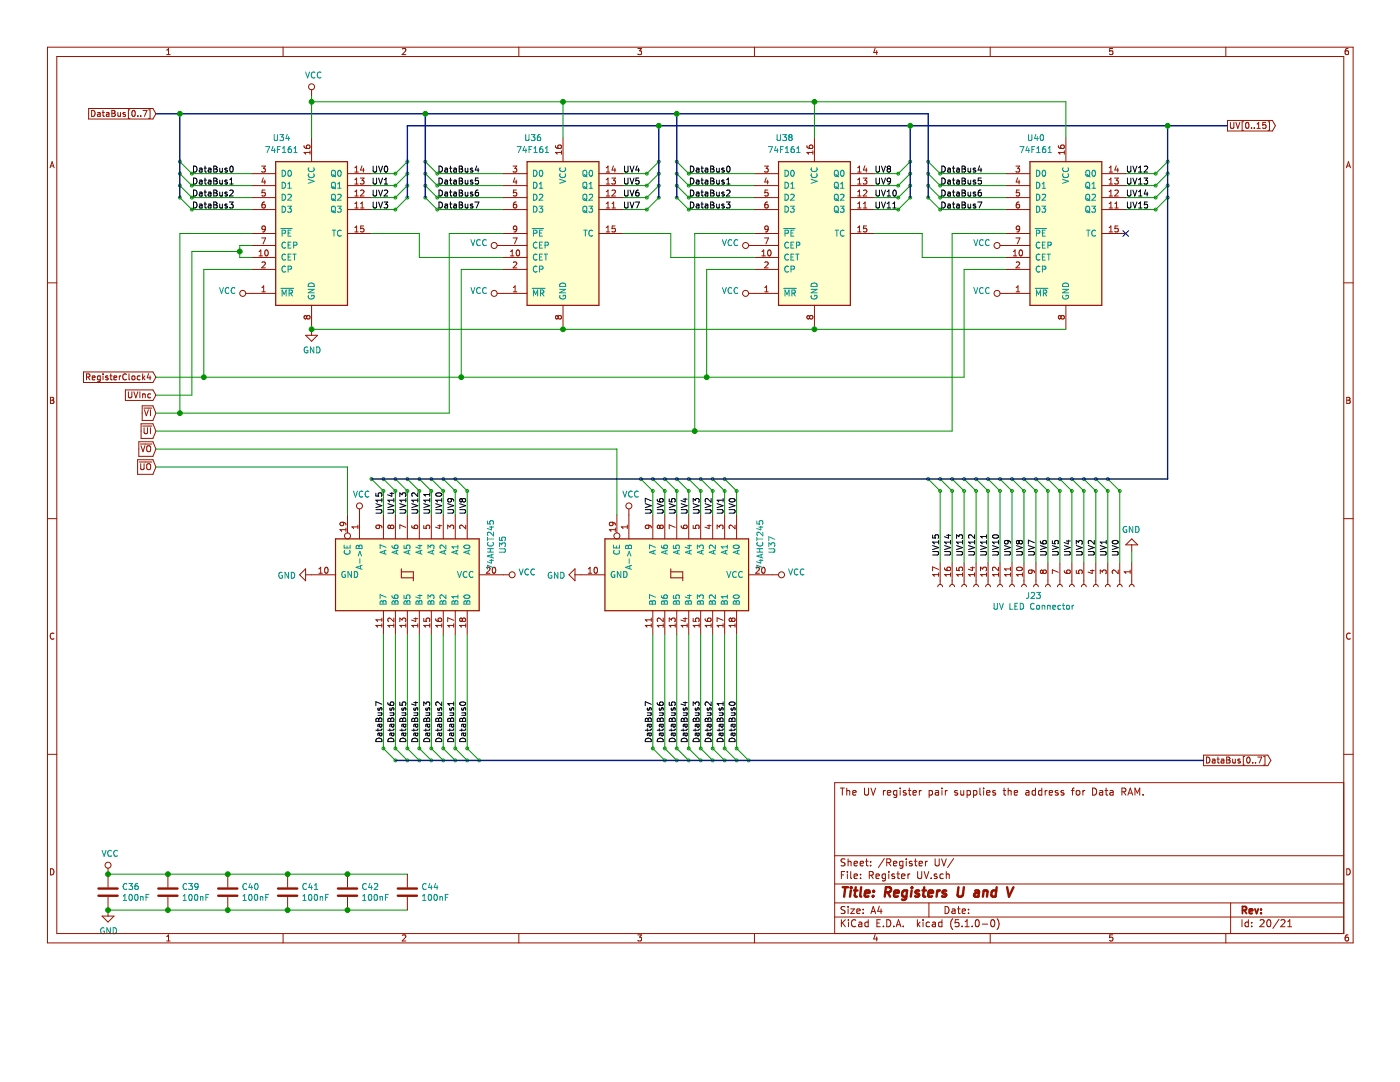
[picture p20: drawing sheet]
<svg xmlns="http://www.w3.org/2000/svg" width="279mm" height="216mm" viewBox="0 0 279 216" stroke-linecap="round" stroke-linejoin="round" font-family="sans-serif">
<g fill="none" stroke="#981200" stroke-width=".48">
<path d="M19.7 178.7h3.8M19.7 177.3h3.8M31.6 178.7h3.8M31.6 177.3h3.8M43.5 178.7h3.9M43.5 177.3h3.9M55.5 178.7h3.8M55.5 177.3h3.8M67.4 178.7h3.9M67.4 177.3h3.9M79.4 178.7h3.8M79.4 177.3h3.8"/>
<path d="M168.2 177h1.1M168.7 177l-.2 1.9M169.8 177.7l-.2 1.2M169.9 177v.2M169.9 177l.1 .1-.1 .1M170.4 177.7h.7M170.8 177l-.2 1.7v.1l.4 .1M171.9 177l-.2 1.7 .2 .2M172.6 178.3l.9-.2v-.3l-.5-.1-.4 .2v.9h.7M174.2 178.8v.1M174.4 177.8h.1l-.2 .1M174.4 177.8l-.1 .1"/>
<path d="M176.7 178l.9-.1a.5 .5 0 0 0 .2-.4 .5 .5 0 0 0-.3-.5h-.7l-.2 1.9M177.1 178l.5 .9M178.5 178.3l.9-.2-.1-.3-.5-.1-.3 .2v.9h.7M181 177.8l-.5-.1-.3 .1-.2 .8 .3 .3 .6-.1M181 177.7l-.3 1.7a.5 .5 0 0 1-.7 .1M181.9 177.7l-.1 1.2M182 177v.2M183.4 177.8a.47 .47 0 0 0-.7 .2l.7 .6-.3 .3-.5-.1M184.1 177.7h.7M184.5 177l-.3 1.7 .1 .1 .4 .1M185.3 178.3l.9-.2-.1-.3-.5-.1-.3 .2v.9h.7M187.1 177.7l-.2 1.2"/>
<path d="M187.6 177.7l-.4 .1-.2 .2M188.8 177.8a.47 .47 0 0 0-.7 .2l.1 .2 .4 .1 .2 .3-.3 .3-.5-.1M191.3 177l-.2 1.6 .1 .2a.62 .62 0 0 0 1-.2l.2-1.6M194.6 177.8h.7v1.1M195.4 178.1l-.7 .1a.37 .37 0 0 0-.3 .3 .37 .37 0 0 0 .2 .4l.7-.1M196.3 177.8l.3-.1 .4 .1v1.1M196.3 177.7l-.1 1.2M198.8 177.8h-.7a.92 .92 0 0 0-.2 1l.2 .1 .6-.1M198.9 177l-.2 1.9M201 177l.4 1.9 .9-1.9"/>
</g>
<g fill="none" stroke="#981200" stroke-width=".2">
<path d="M9.5 9.4h260.5v178.7h-260.5zM11.3 11.3h256.9v175h-256.9zM33.3 10.9h.7M33.3 10l.3-.3v1.2M56.5 9.4v1.9M62.2 17.9v1.2M80.3 9.8l.5-.1 .2 .3-.8 .9h.8M103.5 9.4v1.9M127.3 9.7h.7l-.4 .4 .4 .2v.5l-.2 .1-.5-.1M150.6 9.4v1.9M174.7 9.6l-.3 .9h.7M175 10.1v.8"/>
<path d="M197.6 9.4v1.9M222.1 9.7h-.6l-.1 .6 .6-.1 .1 .6-.2 .1-.5-.1M244.6 9.4v1.9M269 9.7h-.3l-.2 .3-.1 .7 .3 .2 .4-.1-.1-.6-.3-.1-.3 .3M10 33.5l.4-1.2 .4 1.2M10.1 33.1h.6M17.7 21.6h12.8l.6 1.1-.6 1.1h-12.8zM18.3 22a.6 .6 0 0 1 .7 .6 .6 .6 0 0 1-.7 .6zM19.5 22.5h.4l.1 .7M20 22.7l-.6 .2 .1 .3h.5M20.4 22.4h.4M20.6 22v1.1l.2 .1"/>
<path d="M21.3 22.5h.4l.1 .7M21.8 22.7l-.6 .2 .1 .3h.5M22.3 22l.6 .2v.2l-.2 .2 .3 .2-.1 .4h-.6zM22.3 22.6h.4M23.5 22.4l.1 .8 .4-.1M24 22.4v.8M25 22.5l-.3-.1-.2 .2 .1 .2 .4 .1v.3h-.5M25.9 21.9h-.3v1.7h.3M26.4 22.2l.2-.2a.65 .65 0 0 1 .4 .6 .65 .65 0 0 1-.4 .6l-.3-.4zM27.5 23.1v.1M28.1 23.1v.1M28.5 22h.8l-.5 1.2"/>
<path d="M29.7 21.9h.2v1.7h-.2M50.2 39.4h4.8M50.2 37h4.8M50.2 34.6h4.8M52.2 33.1h.8l-.4 .5 .3 .1 .1 .4-.3 .2-.5-.1M52.6 35.5l-.3 .8h.7M52.8 35.9v.8M52.9 37.9h-.6v.6l.4-.1 .3 .2v.3l-.3 .2-.4-.1M60.7 29.1l.1 .4 .4 .1h.6v-.5l-.1-.2-.5 .2-.1 .3 .3 .2M61.9 30.1v.7M61.9 30.4h-1.2l.3 .4M62.2 27.5v4.8"/>
<path d="M69.4 39.4h4.7M69.4 37h4.7M69.4 34.6h4.7M70.8 33.5l.4-.4v1.2M70.8 35.9l.4-.4v1.2M70.8 38.3l.4-.4v1.2M70.8 39.1h.7M70.8 36.7h.7M70.8 34.3h.7M71.9 35.5h.7l-.4 .5 .4 .1v.4l-.2 .2-.5-.1M72 38l.4-.1 .2 .4-.7 .8h.7M72.2 33.1l-.2 .8h.7"/>
<path d="M72.5 33.5v.8M100.4 39.4h4.8M100.4 37h4.8M100.4 34.6h4.8M102.4 33.1h.7l-.4 .5 .4 .1v.4l-.2 .2-.5-.1M102.7 35.5l-.3 .8h.8M103 35.9v.8M103.1 37.9h-.6l-.1 .6 .5-.1 .2 .2v.3l-.2 .2-.5-.1M110.9 29.1l.1 .4 .4 .1h.5l.1-.5-.2-.2-.4 .2-.1 .3 .2 .2M112.1 30.4h-1.2l.3 .4M112.1 30.1v.7M112.4 27.5v4.8"/>
<path d="M119.5 39.4h4.8M119.5 37h4.8M119.5 34.6h4.8M121 39.1h.7M121 36.7h.7M121 34.3h.7M121 35.9l.3-.4v1.2M121 33.5l.3-.4v1.2M121 38.3l.3-.4v1.2M122.1 35.5h.7l-.4 .5 .4 .1v.4l-.2 .2-.5-.1M122.1 38l.5-.1 .2 .4-.7 .8h.7M122.4 33.1l-.3 .8h.8"/>
<path d="M122.7 33.5v.8M150.6 39.4h4.8M150.6 37h4.8M150.6 34.6h4.8M152.6 33.1h.7l-.4 .5 .3 .1 .1 .4-.2 .2-.5-.1M152.9 35.5l-.3 .8h.8M153.2 35.9v.8M153.2 37.9h-.5l-.1 .6 .5-.1 .2 .2v.3l-.2 .2-.5-.1M161 29.1l.2 .4 .4 .1h.5l.1-.5-.2-.2-.4 .2-.1 .3 .2 .2M162.2 30.4h-1.2l.4 .4M162.2 30.1v.7M162.5 27.5v4.8"/>
<path d="M169.7 39.4h4.8M169.7 37h4.8M169.7 34.6h4.8M171.2 39.1h.7M171.2 36.7h.7M171.2 34.3h.7M171.2 33.5l.3-.4v1.2M171.2 35.9l.3-.4v1.2M171.2 38.3l.3-.4v1.2M172.3 35.5h.7l-.4 .5 .3 .1 .1 .4-.2 .2-.5-.1M172.3 38l.5-.1 .2 .4-.7 .8h.7M172.6 33.1l-.3 .8h.8"/>
<path d="M172.9 33.5v.8M200.8 39.4h4.8M200.8 37h4.8M200.8 34.6h4.8M202.8 33.1h.7l-.4 .5 .3 .1 .1 .4-.2 .2-.5-.1M203.1 35.5l-.3 .8h.7M203.4 35.9v.8M203.4 37.9h-.5l-.1 .6 .5-.1 .2 .2v.3l-.2 .2-.5-.1M211.2 29.1l.1 .4 .4 .1h.6l.1-.5-.2-.2-.5 .2v.3l.2 .2M212.4 30.4h-1.2l.3 .4M212.4 30.1v.7M212.7 27.5v4.8"/>
<path d="M219.9 39.4h4.8M219.9 37h4.8M219.9 34.6h4.8M221.3 39.1h.7M221.3 36.7h.7M221.3 34.3h.7M221.3 33.5l.4-.4v1.2M221.3 35.9l.4-.4v1.2M221.3 38.3l.4-.4v1.2M222.4 35.5h.8l-.4 .5 .3 .1 .1 .4-.3 .2-.5-.1M222.5 38l.4-.1 .3 .4-.8 .8h.8M222.8 33.1l-.3 .8h.7"/>
<path d="M223.1 33.5v.8M245 24h8.9l.6 1.1-.6 1h-8.9zM245.5 24.4v1l.3 .2h.3l.1-.2v-1M246.6 24.4l.4 1.2 .4-1.2M248.2 24.3h-.3v1.7h.3M248.7 24.5l.2-.1a.65 .65 0 0 1 .4 .6 .65 .65 0 0 1-.4 .6l-.3-.4zM249.8 25.5v.1M250.3 25.5v.1M250.9 25.6h.6M250.9 24.8l.3-.4v1.2M252.6 24.4h-.6v.6l.2-.1 .4 .1v.5l-.1 .1-.5-.1M253.1 24.3h.3v1.7h-.3"/>
<path d="M268.7 33.5l.4-1.2 .4 1.2M268.8 33.1h.6M9.5 56.4h1.8M49 58.5h6M50.2 51.4h4.8M50.2 41.8h4.8M50.2 46.6h4.8M50.2 53.8h4.8M50.2 49h4.8M51.7 51.1h.7M51.7 50.2l.4-.3v1.2M52.2 47.5h.8l-.5 1.2"/>
<path d="M52.3 58.2h.7M52.3 57.4l.3-.4v1.2M52.3 52.4l.4-.1 .3 .3-.8 .9h.8M52.8 40.3h-.2a.74 .74 0 0 0-.1 1.2h.3l.2-.5-.3-.2h-.2l-.2 .2M53 50l.1-.1a.63 .63 0 0 1 .4 .6 .63 .63 0 0 1-.4 .6l-.3-.5zM53 45.6l-.3 .2h-.3l-.1-.2v-.4l.4-.1 .3 .2-.2 .9-.4 .1M69.4 41.8h4.7M69.4 46.6h4.7M70.8 41.5h.7M70.8 40.6l.4-.3v1.2M70.8 45.4l.4-.3v1.2M70.8 46.3h.7"/>
<path d="M72 41.5h.6M72 40.6l.3-.3v1.2M72.6 45.1h-.6v.6l.4-.2 .2 .3v.3l-.2 .2-.4-.1M99.2 58.5h6M99.2 49h6M100.4 51.4h4.8M100.4 41.8h4.8M100.4 46.6h4.8M100.4 53.8h4.8M101.9 51.1h.7M101.9 50.2l.3-.3v1.2M102.4 47.5h.8l-.5 1.2"/>
<path d="M102.4 58.2h.7M102.4 52.4l.5-.1 .2 .3-.7 .9h.7M102.4 57.4l.4-.4v1.2M103 40.3h-.2a.74 .74 0 0 0-.1 1.2h.3l.1-.5-.2-.2h-.2l-.3 .2M103.1 50l.2-.1a.63 .63 0 0 1 .4 .6 .63 .63 0 0 1-.4 .6l-.3-.5zM103.1 45.6l-.2 .2h-.3l-.2-.2 .1-.4 .4-.1 .2 .2-.1 .9-.4 .1M119.5 41.8h4.8M119.5 46.6h4.8M121 41.5h.7M121 46.3h.7M121 40.6l.3-.3v1.2M121 45.4l.3-.3v1.2"/>
<path d="M122.1 41.5h.7M122.1 40.6l.4-.3v1.2M122.8 45.1h-.6l-.1 .6 .5-.2 .2 .3v.3l-.2 .2-.5-.1M149.4 58.5h6M149.4 49h6M150.6 51.4h4.8M150.6 41.8h4.8M150.6 46.6h4.8M150.6 53.8h4.8M152.1 51.1h.6M152.1 50.2l.3-.3v1.2M152.6 47.5h.8l-.5 1.2"/>
<path d="M152.6 58.2h.7M152.6 52.4l.5-.1 .2 .3-.7 .9h.7M152.6 57.4l.4-.4v1.2M153.2 40.3h-.2a.74 .74 0 0 0-.1 1.2h.3l.1-.5-.2-.2h-.2l-.3 .2M153.3 50l.2-.1a.63 .63 0 0 1 .4 .6 .63 .63 0 0 1-.4 .6l-.3-.5zM153.3 45.6l-.2 .2h-.4l-.1-.2 .1-.4 .4-.1 .2 .2-.2 .9-.4 .1M169.7 41.8h4.8M169.7 46.6h4.8M171.2 41.5h.7M171.2 46.3h.7M171.2 40.6l.3-.3v1.2M171.2 45.4l.3-.3v1.2"/>
<path d="M172.3 41.5h.7M172.3 40.6l.3-.3v1.2M172.9 45.1h-.5l-.1 .6 .5-.2 .2 .3v.3l-.2 .2-.5-.1M199.6 58.5h6M199.6 49h6M200.8 51.4h4.8M200.8 41.8h4.8M200.8 46.6h4.8M200.8 53.8h4.8M202.2 51.1h.7M202.2 50.2l.4-.3v1.2M202.8 47.5h.7l-.5 1.2"/>
<path d="M202.8 58.2h.7M202.8 52.4l.5-.1 .2 .3-.7 .9h.7M202.8 57.4l.4-.4v1.2M203.4 40.3h-.2a.74 .74 0 0 0-.2 1.2h.4l.1-.5-.2-.2h-.3l-.2 .2M203.5 50l.2-.1a.63 .63 0 0 1 .4 .6 .63 .63 0 0 1-.4 .6l-.3-.5zM203.5 45.6l-.2 .2h-.4l-.1-.2 .1-.4 .4-.1 .2 .2-.2 .9-.4 .1M219.9 41.8h4.8M219.9 46.6h4.8M221.3 41.5h.7M221.3 46.3h.7M221.3 40.6l.4-.3v1.2M221.3 45.4l.4-.3v1.2"/>
<path d="M222.5 41.5h.7M222.5 40.6l.3-.3v1.2M223.1 45.1h-.6v.6l.4-.2 .3 .3v.3l-.3 .2-.4-.1M268.2 56.4h1.8M10.1 79.3h.4l.2 .2-.2 .4 .3 .2-.3 .4h-.4zM10.1 79.9h.4M16.7 74.2h13.8l.6 1.1-.6 1h-13.8zM17.3 75.2h.5l.2-.2-.1-.3-.6-.1v1.2M17.5 75.2l.5 .6M18.4 75.4l.6-.1-.1-.2-.3-.1-.2 .2 .1 .5h.4M20 75.1l-.3-.1-.3 .2 .1 .5h.5M20 75v1l-.2 .2-.3-.1"/>
<path d="M20.6 74.6v.1M20.6 75v.8M21.5 75.1l-.2-.1-.2 .2v.1l.4 .2v.2h-.4M21.9 75h.5M22.1 74.6v1l.3 .2M22.7 75.4l.6-.1-.1-.2-.3-.1-.2 .2 .1 .5h.4M23.8 75v.8M24.1 75l-.3 .2M25 77.8h5.5l.6 1.1-.6 1h-5.5zM25.2 74.7a.53 .53 0 0 0-.7 .1 .53 .53 0 0 0 0 .7l.4 .3 .3-.1M25.6 78.2v1l.3 .2 .3-.1 .1-.1v-1M25.7 74.6v1l.2 .2"/>
<path d="M26.4 75.1l.3-.1 .2 .2v.4l-.2 .2-.4-.2zM26.7 78.2l.4 1.2 .4-1.2M27.9 78.2v1.2M28 75.1l-.4-.1-.2 .2 .1 .5h.5M28.5 74.6v1.2M28.5 78.6v.8M28.5 78.7l.4-.1 .1 .8M28.6 75.3l.3 .5M28.9 75l-.4 .5M29.7 74.6l-.3 .8h.7M29.9 75v.8M30.1 78.6h-.4l-.2 .2 .1 .5h.5"/>
<path d="M61 66.9h2.4l-1.2 1.2zM61.2 63.2l.2-.2h.3l.2 .2-.1 .3-.1 .2h-.3l-.2-.3M61.2 63.2l-.2-.2-.3 .2v.2l.2 .3 .3-.3M61.2 63.2v.2M62.2 60.9v6M111.4 63.2l-.3-.2-.2 .2v.2l.2 .3 .3-.3M111.4 63.2l.2-.2h.2l.3 .2-.1 .3-.2 .2h-.2l-.2-.3M111.4 63.2v.2M112.4 60.9v4.8M161.6 63.2l-.3-.2-.3 .2v.2l.3 .3 .3-.3M161.6 63.2l.2-.2h.2l.2 .2v.3l-.2 .2h-.2l-.2-.3M161.6 63.2v.2"/>
<path d="M162.5 60.9v4.8M211.7 63.2l-.2-.2-.3 .2v.2l.3 .3 .2-.3M211.7 63.2l.3-.2h.2l.2 .2v.3l-.2 .2h-.2l-.3-.3M211.7 63.2v.2M212.7 60.9v4.8M268.8 79.3h.4l.2 .2-.2 .4 .3 .2-.2 .4h-.5zM268.8 79.9h.4M27.5 91.7h3l.6 1.5-.6 1.4h-3zM27.7 88.1h2.8l.6 1.5-.6 1.5h-2.8zM27.8 92.2h2.5M28 88.6h2.3M28.1 92.5v1l.2 .2h.2l.3-.2v-1"/>
<path d="M28.1 88.9l.4 1.2 .4-1.2M28.2 84.6h2.3l.6 1.4-.6 1.5h-2.3zM28.4 81h2.1l.6 1.4-.6 1.5h-2.1zM28.5 85h1.8M28.7 81.4h1.6M28.8 85.4v.9l.2 .2h.3l.1-.2v-.9M28.8 81.8l.4 1.2 .4-1.2M29.3 89.1l.3-.2a.41 .41 0 0 1 .5 .4l-.1 .7-.4 .1-.3-.1zM29.3 92.7l.3-.2a.41 .41 0 0 1 .5 .4l-.1 .6-.4 .2-.3-.2zM30 81.8v1.2M30 85.4v1.1M9.5 103.5h1.8"/>
<path d="M59.8 114.7l1.2-1.2v2.4zM61 114.7h6M63.6 114.4h.7M63.6 113.5l.4-.3v1.2M64.9 113.3l.2-.1a.63 .63 0 0 1 .4 .6 .63 .63 0 0 1-.4 .6l-.3-.5zM68.4 104.2l.2 .2-.1 .4h-.5l-.2-.4 .3-.2 .7 .1 .2 .1v.4M69 105.7h-1.2l.4 .3M69 105.4v.6M69.4 102.7v3.6M71.4 104.8v.7M71.4 105.1h-1.2l.4 .4M71.7 101.6v5.9"/>
<path d="M75.5 104.8l.3 .2-.1 .4-.2 .1-.4-.1-.1-.4 .3-.2 .8 .1 .1 .5M76.5 102.7v4.8M77.9 105l.2-.2h.3l.2 .2v.4l-.2 .1h-.3l-.2-.3M77.9 105l-.2-.2-.3 .2v.2l.2 .3 .3-.3M77.9 105v.2M78.9 102.7v4.8M80.1 114.1h2.4v1.8M80.1 113.5v1.8h2.4M81 105.2l-1.2-.5v.8M81.3 102.7v4.8M82.2 104.9l.1 .4 .4 .2 .6-.1v-.5l-.1-.1-.5 .1-.1 .3 .3 .3M83.7 102.7v4.8"/>
<path d="M84.6 104.8v.6l.5 .1-.1-.5 .3-.2h.3l.2 .2-.2 .5M86.1 102.7v4.8M87.4 104.9h.8M87.7 104.7v.8l-.8-.3M88.5 102.7v4.8M89.4 105.5v-.7l.4 .4 .1-.4h.4l.2 .2-.1 .5M90.9 102.7v4.8M92.9 104.8v.7l-.8-.7-.4 .2 .2 .5M93.2 102.7v4.8M95.6 114.7h6M97.1 113.3l.4-.1 .3 .3-.8 .9h.8M98.4 113.3l.1-.1a.63 .63 0 0 1 .4 .6 .63 .63 0 0 1-.4 .6l-.3-.5z"/>
<path d="M114.8 114.7h5.9M114.8 113.5v2.4l-1.2-1.2zM117.4 114.4h.7M117.4 113.5l.4-.3v1.2M118.7 113.3l.1-.1a.63 .63 0 0 1 .5 .6 .63 .63 0 0 1-.5 .6l-.3-.5zM122.1 104.2l.2 .2v.4h-.6l-.1-.4 .2-.2 .7 .1 .3 .1v.4M122.8 105.7h-1.2l.3 .3M122.8 105.4v.6M123.1 102.7v3.6M125.2 105.1h-1.2l.3 .4M125.2 104.8v.7M125.5 101.6v5.9"/>
<path d="M129.3 104.8l.2 .2v.4l-.2 .1-.4-.1-.1-.4 .2-.2 .9 .1 .1 .5M130.3 102.7v4.8M131.7 105l.2-.2h.2l.3 .2-.1 .4-.2 .1h-.2l-.2-.3M131.7 105l-.2-.2-.3 .2v.2l.2 .3 .3-.3M131.7 105v.2M132.7 102.7v4.8M133.9 114.1h2.4v1.8M133.9 113.5v1.8h2.4M134.8 105.2l-1.2-.5v.8M135.1 102.7v4.8M135.9 104.9l.2 .4 .4 .2 .6-.1v-.5l-.2-.1-.4 .1-.1 .3 .2 .3M137.5 102.7v4.8"/>
<path d="M138.3 104.8v.6l.6 .1-.1-.5 .2-.2h.3l.2 .2-.1 .5M139.8 102.7v4.8M141.1 104.9h.8M141.5 104.7v.8l-.8-.3M142.2 102.7v4.8M143.1 105.5v-.7l.5 .4 .1-.4h.4l.2 .2-.1 .5M144.6 102.7v4.8M146.7 104.8v.7l-.9-.7-.3 .2 .1 .5M147 102.7v4.8M149.4 114.7h6M150.9 113.3l.4-.1 .2 .3-.7 .9h.7M152.1 113.3l.2-.1a.63 .63 0 0 1 .4 .6 .63 .63 0 0 1-.4 .6l-.3-.5z"/>
<path d="M187.2 117.1a.48 .48 0 0 1 .4-.5 .48 .48 0 0 1 .5 .5M187.3 114.6h-1.2l.4 .4M187.3 114.3v.7M187.3 113.6l-1.2-.5v.8M187.6 112.3v4.3M188.5 113.3l.1 .4 .4 .2 .6-.1 .1-.5-.2-.1-.5 .1v.3l.2 .3M189.5 117.1a.48 .48 0 0 1 .5-.5 .48 .48 0 0 1 .5 .5M189.7 114.6h-1.2l.3 .4M189.7 114.3v.7M190 112.3v4.3M190.9 113.2v.6l.6 .1-.1-.5 .2-.2h.3l.2 .2-.1 .5M191.9 117.1a.48 .48 0 0 1 .5-.5 .48 .48 0 0 1 .5 .5"/>
<path d="M192.1 114.6h-1.2l.3 .4M192.1 114.3v.7M192.4 112.3v4.3M193.7 113.3h.8M194.1 113.1v.8l-.9-.3M194.3 117.1a.48 .48 0 0 1 .5-.5 .48 .48 0 0 1 .5 .5M194.5 114.6h-1.2l.3 .4M194.5 114.3v.7M194.8 112.3v4.3M195.7 113.9v-.7l.4 .4 .2-.4h.4l.2 .2-.1 .5M196.7 117.1a.48 .48 0 0 1 .5-.5 .48 .48 0 0 1 .5 .5M196.9 114.6h-1.2l.3 .4"/>
<path d="M196.9 114.3v.7M197.2 112.3v4.3M199.1 117.1a.48 .48 0 0 1 .5-.5 .48 .48 0 0 1 .5 .5M199.3 114.6h-1.2l.3 .4M199.3 113.2v.7l-.9-.7-.3 .2 .1 .5M199.3 114.3v.7M199.6 112.3v4.3M201.5 117.1a.48 .48 0 0 1 .5-.5 .48 .48 0 0 1 .4 .5M201.7 114.6h-1.2l.3 .4M201.7 113.2v.7M201.7 114.3v.7M201.7 113.5h-1.2l.3 .4"/>
<path d="M202 112.3v4.3M203 113.3a.58 .58 0 0 1 .6-.2 .58 .58 0 0 1 .4 .6 .71 .71 0 0 1-1.1-.2zM203.9 117.1a.48 .48 0 0 1 .5-.5 .48 .48 0 0 1 .4 .5M204 114.3v.7M204 114.6h-1.1l.3 .4M204.4 112.3v4.3M205.8 113.7l.2 .3-.1 .3-.1 .1h-.4l-.2-.4 .3-.3 .8 .2 .1 .4M206.3 117.1a.48 .48 0 0 1 .4-.5 .48 .48 0 0 1 .5 .5M206.7 112.3v4.3M208.2 114l-.3-.3-.3 .3v.2l.3 .2 .3-.2M208.2 114l.2-.3h.2l.2 .3v.3l-.2 .1h-.2l-.2-.2M208.2 114v.2"/>
<path d="M208.7 117.1a.48 .48 0 0 1 .4-.5 .48 .48 0 0 1 .5 .5M209.1 112.3v4.3M211 117.1a.48 .48 0 0 1 .5-.5 .48 .48 0 0 1 .5 .5M211.2 114.2l-1.2-.5v.8M211.5 112.3v4.3M212.4 113.9l.1 .4 .4 .1 .7-.1v-.4l-.2-.2-.5 .2v.3l.2 .2M213.4 117.1a.48 .48 0 0 1 .5-.5 .48 .48 0 0 1 .5 .5M213.9 112.3v4.3M214.8 113.8v.6h.6l-.1-.4 .2-.3h.3l.2 .3-.1 .4M215.8 117.1a.48 .48 0 0 1 .5-.5 .48 .48 0 0 1 .5 .5M216.3 112.3v4.3M217.6 113.9h.8"/>
<path d="M218 113.7v.7l-.9-.3M218.2 117.1a.48 .48 0 0 1 .5-.5 .48 .48 0 0 1 .5 .5M218.7 112.3v4.3M219.6 114.5v-.8l.4 .4 .1-.3 .5-.1 .2 .3-.1 .5M220.6 117.1a.48 .48 0 0 1 .5-.5 .48 .48 0 0 1 .5 .5M221.1 112.3v4.3M223 117.1a.48 .48 0 0 1 .5-.5 .48 .48 0 0 1 .4 .5M223.2 113.7v.8l-.9-.8-.3 .3 .1 .4M223.5 112.3v4.3M225.4 117.1a.48 .48 0 0 1 .5-.5 .48 .48 0 0 1 .4 .5M225.6 114.1h-1.2l.3 .3M225.6 113.7v.7"/>
<path d="M225.9 108.7v1.2M225.9 112.3v4.3M225.9 107.5l1.2 1.2h-2.4zM268.2 103.5h1.8M10.8 126.4a.54 .54 0 0 0-.8 .5 .54 .54 0 0 0 .8 .5M76.2 123.3v.7M76.2 124.5v.7M76.2 124.8h-1.2l.3 .4M76.2 123.7h-1.2l.3 .3M76.5 121.9v4.7M78.6 124.8h-1.2l.3 .4M78.6 123.3v.8l-.9-.8-.3 .3 .1 .4"/>
<path d="M78.6 124.5v.7M78.9 121.9v4.7M79.8 124.1v-.8l.4 .4 .2-.3 .4-.1 .2 .3-.1 .5M81 124.8h-1.2l.3 .4M81 124.5v.7M81.3 121.9v4.7M82.6 123.4h.8M83 123.3v.7l-.9-.3M83.4 124.8h-1.2l.3 .4M83.4 124.5v.7M83.7 121.9v4.7M84.6 123.4v.6h.5l-.1-.4 .3-.3h.3l.2 .3-.2 .4"/>
<path d="M85.8 124.8h-1.2l.3 .4M85.8 124.5v.7M86.1 121.9v4.7M87 123.4l.1 .4 .4 .2h.5l.1-.6-.2-.1-.4 .1-.1 .4 .3 .2M88.2 124.8h-1.2l.3 .4M88.2 124.5v.7M88.5 121.9v4.7M90.5 124.8h-1.1l.3 .4M90.5 124.5v.7M90.5 123.8l-1.1-.5v.8M90.9 121.9v4.7M92 123.3h.1"/>
<path d="M92 124h.1M92 123.3l-.3 .3v.2l.3 .2M92 123.3l.3 .3M92.3 123.6l.2-.3h.2l.2 .3v.3l-.2 .1h-.3l-.1-.2M92.3 123.8l-.3 .2M92.3 123.6v.2M92.9 124.8h-1.2l.4 .4M92.9 124.5v.7M93.2 121.9v4.7M130 124.8h-1.2l.3 .4M130 123.7h-1.2l.3 .3M130 123.3v.7"/>
<path d="M130 124.5v.7M130.3 121.9v4.7M132.4 124.8h-1.2l.3 .4M132.4 123.3v.8l-.9-.8-.3 .3 .1 .4M132.4 124.5v.7M132.7 121.9v4.7M133.6 124.1v-.8l.4 .4 .1-.3 .4-.1 .3 .3-.2 .5M134.8 124.8h-1.2l.3 .4M134.8 124.5v.7M135.1 121.9v4.7M136.4 123.4h.7M136.7 123.3v.7l-.8-.3"/>
<path d="M137.1 124.8h-1.2l.4 .4M137.1 124.5v.7M137.5 121.9v4.7M138.3 123.4v.6h.6l-.1-.4 .2-.3h.3l.2 .3-.1 .4M139.5 124.8h-1.2l.4 .4M139.5 124.5v.7M139.8 121.9v4.7M140.7 123.4l.1 .4 .4 .2h.6l.1-.6-.2-.1-.5 .1v.4l.2 .2M141.9 124.8h-1.2l.4 .4M141.9 124.5v.7M142.2 121.9v4.7M144.3 124.8h-1.2l.3 .4"/>
<path d="M144.3 124.5v.7M144.3 123.8l-1.2-.5v.8M144.6 121.9v4.7M146 123.6l-.2-.3-.3 .3 .1 .4h.3l.1-.2M146 123.6l.2-.3h.3l.2 .3v.3l-.2 .1h-.4l-.1-.2M146 123.6v.2M146.7 124.8h-1.2l.3 .4M146.7 124.5v.7M147 121.9v4.7M269.5 126.4a.54 .54 0 0 0-.8 .5 .54 .54 0 0 0 .8 .5M9.5 150.5h1.8M167.7 157.3h.8"/>
<path d="M168.1 157.3v1.4M169 157.8l.2-.1 .3 .1 .1 .9M169 157.3v1.4M170.2 158.2l.7-.1-.1-.3-.4-.1-.2 .2 .1 .7h.5M172.5 157.3v1.1l.3 .3h.3l.2-.3v-1.1M173.8 157.3l.5 1.4 .5-1.4M176.3 157.7v1M176.7 157.7l-.4 .3M177.1 158.2l.7-.1-.1-.3-.4-.1-.2 .2 .1 .7h.5M179 157.8l-.4-.1-.3 .3 .1 .5 .2 .2 .4-.1M179 157.7v1.2l-.3 .2h-.3M179.6 157.3v.1"/>
<path d="M179.6 157.7v1M180.8 157.8l-.3-.1-.2 .2v.2l.5 .2v.3h-.5M181.3 157.7h.5M181.5 157.3v1.2l.3 .2M182.2 158.2l.7-.1-.1-.3-.4-.1-.2 .2 .1 .7h.5M183.5 157.7v1M183.9 157.7l-.4 .3M185.4 157.8l.4-.1 .3 .3-.1 .5-.2 .2-.4-.1M185.4 157.7v1.4M186.7 157.8h.5l.1 .9M187.3 158.1h-.5l-.2 .2 .2 .4 .5-.1M188 157.3v.1"/>
<path d="M188 157.7v1M188.7 157.7v1M189.1 157.7l-.4 .3M191.1 157.8l-.4-.1-.2 .2 .1 .2 .5 .2v.3h-.6M191.7 157.7l.1 .9 .3 .1 .2-.2M192.3 157.7v1M193 157.7v1.4M193 157.8l.4-.1 .3 .3-.1 .5-.2 .2-.4-.1M194.3 157.8l.4-.1 .3 .3-.1 .5-.2 .2-.4-.1M194.3 157.7v1.4M195.6 157.3v1.2l.2 .2M196.3 157.3v.1"/>
<path d="M196.3 157.7v1M196.9 158.2l.7-.1-.1-.3-.4-.1-.2 .2 .1 .7h.5M198.6 157.8l-.3-.1-.2 .2 .1 .2 .4 .2v.3h-.5M200.2 157.7h.5M200.4 157.3v1.2l.3 .2M201.2 157.8l.2-.1 .4 .1v.9M201.2 157.3v1.4M202.4 158.2l.7-.1-.1-.3-.4-.1-.2 .2 .1 .7h.5M204.8 157.8h.5l.1 .9M205.4 158.1l-.7 .2 .2 .4 .5-.1M206.6 157.8l-.4-.1-.2 .3v.5l.2 .2 .4-.1M206.6 157.3v1.4"/>
<path d="M207.9 157.8l-.4-.1-.3 .3 .1 .5 .2 .2 .4-.1M207.9 157.3v1.4M208.6 157.7v1M209 157.7l-.4 .3M209.4 158.2l.7-.1-.1-.3-.4-.1-.2 .2 .1 .7h.5M211.1 157.8l-.3-.1-.2 .2 .1 .2 .4 .2v.3h-.5M212.3 157.8l-.3-.1-.3 .2 .1 .2 .5 .2v.3h-.6M213.8 157.7h.6M214.4 157.3l-.4 .2v1.2M214.8 157.8l.2-.1 .4 .1v.7l-.2 .2-.4-.2zM216.1 157.7v1M216.5 157.7l-.4 .3"/>
<path d="M218 157.3a.71 .71 0 0 1 .9 .7 .71 .71 0 0 1-.9 .7zM219.5 157.8h.5l.1 .9M220.1 158.1h-.5l-.2 .2 .2 .4 .5-.1M220.5 157.7h.6M220.7 157.3v1.2l.4 .2M221.5 157.8h.6l.1 .9M222.2 158.1h-.5l-.2 .2 .2 .4 .5-.1M223.9 158l.7-.1v-.5l-.2-.1h-.5v1.4M224.2 158l.5 .7M225.1 158.7l.5-1.4 .5 1.4M225.2 158.3h.7M226.5 158.7v-1.4l.5 1 .5-1v1.4"/>
<path d="M228.1 158.5v.2M240.2 150.7h12.8l.6 1-.6 1.1h-12.8zM240.8 151.1a.6 .6 0 0 1 .7 .6 .6 .6 0 0 1-.7 .6zM242 151.5h.4l.1 .8M242.5 151.8l-.6 .2 .1 .2h.5M242.9 151.5h.5M243.1 151.1v1l.3 .2M243.7 151.5h.5l.1 .8M244.3 151.8l-.6 .2v.2h.6M244.8 151.1h.4l.3 .2-.3 .3 .3 .3-.2 .4h-.5zM244.8 151.6h.4M246 151.5l.1 .7 .4-.1"/>
<path d="M246.5 151.5v.8M247.5 151.5h-.3l-.2 .1 .1 .2 .4 .1v.3h-.5M248.4 150.9h-.3v1.8h.3M248.9 151.2l.2-.1a.63 .63 0 0 1 .4 .6 .63 .63 0 0 1-.4 .6l-.3-.5zM250 152.1v.2M250.6 152.1v.2M251 151.1h.8l-.5 1.2M252.2 150.9h.3v1.8h-.3M268.2 156.2h-101.6v30.1M268.2 150.5h1.8M10.1 173.4a.62 .62 0 0 1 .7 .6 .62 .62 0 0 1-.7 .6zM21.6 173.2v3.9"/>
<path d="M21.6 179v3.8M33.5 174.4v2.7M33.5 179v2.6M45.5 174.4v2.7M45.5 179v2.6M57.4 174.4v2.7M57.4 179v2.6M69.4 174.4v2.7M69.4 179v2.6M81.3 174.4v2.7M81.3 179v2.6M166.6 176.4h101.6"/>
<path d="M166.6 170.8h101.6M167.9 174.6h.5M168.6 173.9h-.7v1.4M168.6 171.4h-.5l-.3 .2 .2 .4 .6 .3v.4l-.2 .1-.6-.1M169.1 173.9v.1M169.1 174.4v.9M169.3 171.4v1.4M169.3 172l.1-.1h.4l.1 .9M169.8 173.9v1.2l.2 .2M170.4 172.3l.7-.1v-.3h-.4l-.3 .1 .1 .7h.6M170.4 174.9l.7-.2v-.2l-.4-.1-.3 .2 .1 .6h.6M171.7 172.3l.6-.1v-.3h-.4l-.2 .1v.7h.6"/>
<path d="M171.7 175.2v.1M171.7 174.5v.1M172.7 171.9h.6M172.9 171.4v1.2l.4 .2M173.5 174.6h.7v-.6l-.2-.1h-.5v1.4M173.7 172.7v.1M173.7 171.9v.1M173.8 174.6l.5 .7M174.8 174.9l.7-.2-.1-.2-.4-.1-.2 .2 .1 .6h.5M176.5 171.3l-1.2 1.8M176.7 174.5l-.4-.1-.3 .2 .1 .6 .2 .1 .4-.1M176.7 174.4v1.1l-.3 .3-.3-.1"/>
<path d="M177 172.1l.6-.1 .2-.1-.1-.4-.2-.1h-.5v1.4M177.3 172.1l.5 .7M177.4 173.9v.1M177.4 174.4v.9M178.3 172.3l.7-.1-.1-.3h-.4l-.2 .1 .1 .7h.5M178.5 174.5l-.3-.1-.2 .2v.2l.5 .1v.3h-.5M179 174.4h.5M179.2 173.9v1.2l.3 .2M179.9 174.9l.7-.2-.1-.2-.4-.1-.2 .2 .1 .6h.5M180.2 171.9h-.4l-.3 .2 .1 .6 .2 .1 .4-.1M180.2 171.9v1.1l-.3 .3-.3-.1M180.9 171.4v.1"/>
<path d="M180.9 171.9v.9M181.2 174.4v.9M181.6 174.4l-.4 .2M182 171.9h-.3l-.2 .1v.3l.5 .1v.3h-.5M182.5 171.9h.5M182.7 171.4v1.2l.3 .2M183.1 173.9v1.2l.3 .2h.3l.2-.2v-1.2M183.4 172.3l.7-.1-.1-.3h-.4l-.2 .1 .1 .7h.5M184.4 173.9l.5 1.4 .5-1.4M184.7 171.9v.9M185.1 171.9l-.4 .2M185.8 175.2v.1"/>
<path d="M186.6 171.4v1.1l.3 .3 .4-.1 .1-.2v-1.1M187 174.5l-.4-.1-.2 .2 .1 .2 .5 .1v.3h-.6M187.9 171.4l.5 1.4 .4-1.4M188.3 174.5l-.5-.1-.2 .2 .1 .6h.6M188.8 174.5l.3-.1 .3 .1v.8M188.8 173.9v1.4M190.3 171.3l-1.2 1.8M268.8 173.4a.62 .62 0 0 1 .7 .6 .62 .62 0 0 1-.7 .6zM20.4 182.8h2.4l-1.2 1.2zM33.3 186.9l.3-.4v1.3M33.3 187.8h.7M56.5 186.3v1.8"/>
<path d="M80.3 186.6l.5-.1 .2 .4-.8 .9h.8M103.5 186.3v1.8M127.3 186.5h.7l-.4 .5 .4 .1v.5l-.2 .2-.5-.2M150.6 186.3v1.8M166.6 183h101.6M166.6 180.2h101.6M167.9 183.5v1.4M168.1 184.1l.6 .8M168.6 181l-.5-.1-.3 .2 .2 .4 .6 .3v.4l-.2 .1-.6-.1M168.7 183.5l-.8 .8M169.3 180.9v.1M169.3 181.4v.9"/>
<path d="M169.3 183.5v.2M169.3 184v.9M169.8 181.4h.7l-.7 .9h.7M170.8 183.7a.56 .56 0 0 0-.7-.1 .56 .56 0 0 0-.2 .7 .53 .53 0 0 0 .3 .6 .53 .53 0 0 0 .6-.1M171 181.8l.7-.1-.1-.3h-.4l-.2 .2 .1 .6h.5M171.4 184.1h.5l.1 .8M172 184.3l-.5 .1-.2 .2 .2 .3 .5-.1M172.3 181.4v.2M172.3 182.2v.1M173.3 184.1l-.4-.1-.3 .3 .1 .5 .2 .1 .4-.1M173.3 183.5v1.4M173.8 182.3l.5-1.4 .5 1.4"/>
<path d="M173.9 181.9h.7M174.7 186.5l-.3 .9h.7M175 187v.8M175 184.2h.5M175.5 180.8l-.3 1h.8M175.7 183.5h-.7v1.4h.7M175.8 181.4v.9M176.3 184.8v.1M177 183.5a.71 .71 0 0 1 .8 .7 .71 .71 0 0 1-.8 .7zM178.4 184.8v.1M178.9 184.9l.4-1.4 .5 1.4M179 184.5h.6"/>
<path d="M180.3 184.8v.1M183.1 183.5v1.4M183.2 184.4l.4 .5M183.6 184l-.5 .5M184.2 183.5v.2M184.2 184v.9M185.4 180.2v2.8M185.5 184.1l-.4-.1-.3 .3 .1 .5 .2 .1 .4-.1M186.1 184.1h.5l.1 .8M186.7 184.3l-.7 .3 .2 .3 .5-.1M188 184.1l-.4-.1-.3 .3 .1 .5 .2 .1 .4-.1M188 183.5v1.4"/>
<path d="M188.6 180.9a.71 .71 0 0 1 .8 .7 .71 .71 0 0 1-.8 .7zM190 181.4h.5l.1 .9M190.1 183.3a1.61 1.61 0 0 0 0 2.2M190.6 181.7l-.5 .1-.2 .2 .2 .3 .5-.1M191.1 181.4h.5M191.3 180.9v1.2l.3 .2M191.3 183.5h-.6l-.1 .7 .7-.1 .1 .2-.1 .5-.2 .1-.5-.1M192 184.8v.1M192 181.8l.7-.1-.1-.3h-.4l-.2 .2 .1 .6h.5M192.6 184.9h.8M192.6 183.9l.4-.4v1.4M193.3 182.2v.1"/>
<path d="M193.3 181.4v.2M194 184.8v.1M194.7 183.7l.4-.2a.8 .8 0 0 1-.1 1.4l-.3-.1-.1-.4zM196 184.4h1.1M197.6 186.3v1.8M197.9 183.6l.1-.1a.75 .75 0 0 1 .5 .7 .75 .75 0 0 1-.5 .7 .94 .94 0 0 1-.1-1.3zM199 183.3a1.61 1.61 0 0 1 0 2.2M222.1 186.5h-.6l-.1 .6 .6-.1 .1 .6-.2 .2-.5-.2M244.6 186.3v1.8M245.6 180.2v6.1M247.9 183.5v1.4M249.1 184.1l-.4-.1-.2 .3 .1 .5h.5"/>
<path d="M249.1 183.5v1.4M249.8 184.8v.1M249.8 184.1v.1M251.5 183.7l.5-.2 .3 .4-.9 1h.9M253 183.7l.2-.2a.76 .76 0 0 1 .4 .7 .76 .76 0 0 1-.4 .7l-.2-.1-.2-.4zM255.3 183.4l-1.3 1.9M255.6 183.7l.6-.2 .2 .4-.8 1h.8M257 184.9h.8M257 183.9l.4-.4v1.4M269 186.5l-.3 .1-.2 .2-.1 .7 .3 .3 .4-.2-.1-.6h-.3l-.3 .2"/>
<circle cx="62.2" cy="17.3" r=".6"/>
<circle cx="48.4" cy="58.5" r=".6"/>
<circle cx="98.6" cy="49" r=".6"/>
<circle cx="98.6" cy="58.5" r=".6"/>
<circle cx="148.8" cy="49" r=".6"/>
<circle cx="148.8" cy="58.5" r=".6"/>
<circle cx="199" cy="49" r=".6"/>
<circle cx="199" cy="58.5" r=".6"/>
<circle cx="69.4" cy="106.9" r=".6"/>
<circle cx="71.7" cy="101" r=".6"/>
<circle cx="102.2" cy="114.7" r=".6"/>
<circle cx="123.1" cy="106.9" r=".6"/>
<circle cx="125.5" cy="101" r=".6"/>
<circle cx="156" cy="114.7" r=".6"/>
<circle cx="21.6" cy="172.6" r=".6"/>
</g>
<g fill="none" stroke="#009596" stroke-width=".2">
<path d="M61 14.4l.4 1.2 .4-1.2M62.9 14.5a.53 .53 0 0 0-.8 .5 .53 .53 0 0 0 .8 .4M64 14.5a.53 .53 0 0 0-.7 .5 .53 .53 0 0 0 .7 .4M53 29.2h.8l-.5 1.2M54.5 29.2l-.3 .8h.7M54.7 26.9v.9l.2 .3h.3l.2-.3v-.9M54.8 29.7v.7M55.4 29.8h.4M55.9 26.9h.7l-.4 .4 .3 .1v.5l-.1 .2-.5-.2M56 29.2h-.6v1.2M56.3 34a.6 .6 0 0 1 .7 .6 .6 .6 0 0 1-.7 .6zM56.3 36.4a.6 .6 0 0 1 .7 .6 .6 .6 0 0 1-.7 .6z"/>
<path d="M56.3 38.8a.6 .6 0 0 1 .7 .6 .6 .6 0 0 1-.7 .6zM56.4 30.4h.6M56.4 29.6l.3-.4v1.2M57.3 26.8l-.3 .8h.8M57.5 38.9l.4-.1 .2 .3-.7 .9h.7M57.5 37.6h.6M57.5 36.7l.3-.3v1.2M57.6 34.1l.1-.1a.63 .63 0 0 1 .5 .6 .63 .63 0 0 1-.5 .6l-.2-.5zM57.6 27.3v.8M58.1 29.2h-.2a.74 .74 0 0 0-.2 1.2h.4l.1-.5-.2-.2h-.3l-.2 .2M58.6 30.4h.7M58.6 29.6l.4-.4v1.2"/>
<path d="M61.5 35.8l1.2 .4-1.2 .4M61.6 33.5a.53 .53 0 0 0 .5 .7 .53 .53 0 0 0 .5-.7M61.6 34.7a.53 .53 0 0 0 .5 .7 .53 .53 0 0 0 .5-.7M66.2 34.1l.2-.1a.41 .41 0 0 1 .5 .4v.6l-.5 .2-.2-.2zM66.2 36.5l.2-.1a.41 .41 0 0 1 .5 .4v.6l-.5 .2-.2-.2zM66.2 38.9l.2-.1a.41 .41 0 0 1 .5 .4v.6l-.5 .2-.2-.2zM66.4 39.7l.6 .4M66.4 37.3l.6 .4M66.4 34.9l.6 .4M67.4 38.9l.4-.1 .3 .3-.8 .9h.8M67.4 37.6h.7M67.4 36.7l.3-.3v1.2"/>
<path d="M67.5 34.1l.2-.1a.63 .63 0 0 1 .4 .6 .63 .63 0 0 1-.4 .6l-.3-.5zM103.2 29.2h.8l-.5 1.2M104.7 29.2l-.3 .8h.7M104.9 26.9v.9l.2 .3h.3l.2-.3v-.9M105 29.7v.7M105.6 29.8h.4M106 26.9h.8l-.4 .4 .3 .1v.5l-.1 .2-.6-.2M106.1 29.2h-.5v1.2M106.5 38.8a.6 .6 0 0 1 .7 .6 .6 .6 0 0 1-.7 .6zM106.5 36.4a.6 .6 0 0 1 .7 .6 .6 .6 0 0 1-.7 .6zM106.5 34a.6 .6 0 0 1 .7 .6 .6 .6 0 0 1-.7 .6zM106.6 30.4h.6"/>
<path d="M106.6 29.6l.3-.4v1.2M107.6 38.9l.5-.1 .2 .3-.7 .9h.7M107.6 37.6h.7M107.6 36.7l.4-.3v1.2M107.7 34.1l.2-.1a.63 .63 0 0 1 .4 .6 .63 .63 0 0 1-.4 .6l-.3-.5zM107.8 26.9h-.2a.74 .74 0 0 0-.1 1.2l.3-.1 .1-.4-.2-.3h-.2l-.3 .3M108.3 29.2h-.3a.74 .74 0 0 0-.1 1.2h.4l.1-.5-.3-.2h-.2l-.2 .2M108.8 30.4h.7M108.8 29.6l.4-.4v1.2M111.7 35.8l1.2 .4-1.2 .4M111.8 34.7a.53 .53 0 0 0 .5 .7 .53 .53 0 0 0 .5-.7M111.8 33.5a.53 .53 0 0 0 .5 .7 .53 .53 0 0 0 .5-.7"/>
<path d="M116.4 38.9l.2-.1a.41 .41 0 0 1 .5 .4v.6l-.5 .2-.2-.2zM116.4 36.5l.2-.1a.41 .41 0 0 1 .5 .4v.6l-.5 .2-.2-.2zM116.4 34.1l.2-.1a.41 .41 0 0 1 .5 .4v.6l-.5 .2-.2-.2zM116.6 39.7l.6 .4M116.6 37.3l.6 .4M116.6 34.9l.6 .4M117.6 38.9l.4-.1 .3 .3-.8 .9h.8M117.6 37.6h.7M117.6 36.7l.3-.3v1.2M117.7 34.1l.2-.1a.63 .63 0 0 1 .4 .6 .63 .63 0 0 1-.4 .6l-.3-.5zM153.4 29.2h.8l-.5 1.2M154.8 29.2l-.2 .8h.7"/>
<path d="M155.1 26.9v.9l.2 .3h.2l.3-.3v-.9M155.1 29.7v.7M155.8 29.8h.4M156.2 26.9h.7l-.3 .4 .3 .1v.5l-.2 .2-.5-.2M156.3 29.2h-.5v1.2M156.7 38.8a.6 .6 0 0 1 .7 .6 .6 .6 0 0 1-.7 .6zM156.7 36.4a.6 .6 0 0 1 .7 .6 .6 .6 0 0 1-.7 .6zM156.7 34a.6 .6 0 0 1 .7 .6 .6 .6 0 0 1-.7 .6zM156.7 30.4h.7M156.7 29.6l.4-.4v1.2M157.6 27.4l-.2 .2v.2l.2 .3 .4-.1 .1-.2v-.2l-.2-.2M157.6 27.4l-.2-.3 .2-.2h.3l.2 .2-.2 .3"/>
<path d="M157.6 27.4h.3M157.8 38.9l.5-.1 .2 .3-.7 .9h.7M157.8 37.6h.7M157.8 36.7l.3-.3v1.2M157.9 34.1l.2-.1a.63 .63 0 0 1 .4 .6 .63 .63 0 0 1-.4 .6l-.3-.5zM158.4 29.2h-.2a.74 .74 0 0 0-.1 1.2h.3l.1-.5-.2-.2h-.2l-.2 .2M159 30.4h.7M159 29.6l.3-.4v1.2M161.9 35.8l1.2 .4-1.2 .4M162 34.7a.53 .53 0 0 0 .5 .7 .53 .53 0 0 0 .4-.7M162 33.5a.53 .53 0 0 0 .5 .7 .53 .53 0 0 0 .4-.7M166.6 38.9l.2-.1a.41 .41 0 0 1 .5 .4l-.1 .6-.4 .2-.2-.2z"/>
<path d="M166.6 36.5l.2-.1a.41 .41 0 0 1 .5 .4l-.1 .6-.4 .2-.2-.2zM166.6 34.1l.2-.1a.41 .41 0 0 1 .5 .4l-.1 .6-.4 .2-.2-.2zM166.7 39.7l.7 .4M166.7 37.3l.7 .4M166.7 34.9l.7 .4M167.7 38.9l.5-.1 .2 .3-.7 .9h.7M167.7 37.6h.7M167.7 36.7l.4-.3v1.2M167.9 34.1l.1-.1a.63 .63 0 0 1 .5 .6 .63 .63 0 0 1-.5 .6l-.3-.5zM203.5 29.2h.9l-.6 1.2M205 29.2l-.3 .8h.8M205.3 26.9v.9l.2 .3h.2l.2-.3v-.9"/>
<path d="M205.3 29.7v.7M205.9 29.8h.4M206.5 29.2h-.6v1.2M206.7 26.8l-.2 .8h.7M206.8 38.8a.6 .6 0 0 1 .7 .6 .6 .6 0 0 1-.7 .6zM206.8 36.4a.6 .6 0 0 1 .7 .6 .6 .6 0 0 1-.7 .6zM206.8 34a.6 .6 0 0 1 .7 .6 .6 .6 0 0 1-.7 .6zM206.9 30.4h.7M206.9 29.6l.3-.4v1.2M207 27.3v.8M207.7 27l.2-.1a.63 .63 0 0 1 .4 .6 .63 .63 0 0 1-.4 .6l-.3-.5zM208 38.9l.4-.1 .3 .3-.8 .9h.8"/>
<path d="M208 37.6h.7M208 36.7l.3-.3v1.2M208.1 34.1l.2-.1a.63 .63 0 0 1 .4 .6 .63 .63 0 0 1-.4 .6l-.3-.5zM208.6 29.2h-.2a.74 .74 0 0 0-.1 1.2h.3l.1-.5-.2-.2h-.2l-.3 .2M209.2 30.4h.7M209.2 29.6l.3-.4v1.2M212 35.8l1.2 .4-1.2 .4M212.2 34.7a.53 .53 0 0 0 .4 .7 .53 .53 0 0 0 .5-.7M212.2 33.5a.53 .53 0 0 0 .4 .7 .53 .53 0 0 0 .5-.7M216.7 38.9l.3-.1a.41 .41 0 0 1 .5 .4l-.1 .6-.4 .2-.3-.2zM216.7 36.5l.3-.1a.41 .41 0 0 1 .5 .4l-.1 .6-.4 .2-.3-.2zM216.7 34.1l.3-.1a.41 .41 0 0 1 .5 .4l-.1 .6-.4 .2-.3-.2z"/>
<path d="M216.9 39.7l.6 .4M216.9 37.3l.6 .4M216.9 34.9l.6 .4M217.9 38.9l.5-.1 .2 .3-.7 .9h.7M217.9 37.6h.7M217.9 36.7l.4-.3v1.2M218 34.1l.2-.1a.63 .63 0 0 1 .4 .6 .63 .63 0 0 1-.4 .6l-.3-.5zM43.8 57.4l.4 1.2 .4-1.2M45.7 57.5a.53 .53 0 0 0-.8 .5 .53 .53 0 0 0 .8 .4M46.9 57.5a.53 .53 0 0 0-.8 .5 .53 .53 0 0 0 .8 .4M56 57.5h2.6M56 45.6h2.3"/>
<path d="M56.3 41.1a.6 .6 0 0 1 .7 .6 .6 .6 0 0 1-.7 .6zM56.3 46.5h.6v-.5l-.6-.1v1.2M56.3 59.1v-1.2l.4 .8 .4-.8v1.2M57 50.8a.53 .53 0 0 0-.7 .5 .53 .53 0 0 0 .7 .5M57 48.4a.53 .53 0 0 0-.7 .5 .53 .53 0 0 0 .7 .5M57 53.2a.53 .53 0 0 0-.7 .5 .53 .53 0 0 0 .7 .5M57.4 41.1h.7l-.4 .5 .4 .1v.4l-.2 .2-.5-.1M57.5 51.3h.4M57.5 53.7l.6-.1v-.4l-.6-.1v1.2M57.5 48.9h.4M57.5 46.5h.4M57.7 58.5l.6-.1v-.4l-.6-.1v1.2"/>
<path d="M58 58.5l.4 .6M58.1 50.7h-.6v1.2h.6M58.1 45.9h-.6v1.2h.6M58.1 48.3h-.6v1.2h.6M58.4 50.7h.7M58.6 48.9l.6-.1v-.4l-.6-.1v1.2M58.8 50.7v1.2M61.5 57.7h1.2l-1.2 .7h1.2M61.6 59a.54 .54 0 0 0 .5 .7 .54 .54 0 0 0 .5-.8h-.4v.3M61.7 56.6a.63 .63 0 0 1 .7-.1 .63 .63 0 0 1 .3 .7h-1.2zM66.2 41.3l.2-.2a.41 .41 0 0 1 .5 .5v.6l-.5 .1-.2-.1zM66.3 45.9h.7"/>
<path d="M66.4 42.1l.6 .4M66.7 45.9v1.2M67.3 41.1h.8l-.4 .5 .3 .1v.5l-.2 .1-.5-.1M68.1 46a.53 .53 0 0 0-.8 .5 .53 .53 0 0 0 .8 .5M94 47.8l.4 1.2 .4-1.2M94 57.4l.4 1.2 .4-1.2M95.9 57.5a.53 .53 0 0 0-.8 .5 .53 .53 0 0 0 .8 .4M95.9 47.9a.53 .53 0 0 0-.8 .5 .53 .53 0 0 0 .8 .5M97 57.5a.53 .53 0 0 0-.7 .5 .53 .53 0 0 0 .7 .4M97 47.9a.53 .53 0 0 0-.7 .5 .53 .53 0 0 0 .7 .5M106.2 57.5h2.6M106.2 45.6h2.3"/>
<path d="M106.5 41.1a.6 .6 0 0 1 .7 .6 .6 .6 0 0 1-.7 .6zM106.5 46.5h.6v-.5l-.6-.1v1.2M106.5 59.1v-1.2l.4 .8 .4-.8v1.2M107.2 50.8a.53 .53 0 0 0-.8 .5 .53 .53 0 0 0 .8 .5M107.2 53.2a.53 .53 0 0 0-.8 .5 .53 .53 0 0 0 .8 .5M107.2 48.4a.53 .53 0 0 0-.8 .5 .53 .53 0 0 0 .8 .5M107.6 41.1h.7l-.4 .5 .4 .1v.4l-.2 .2-.5-.1M107.7 51.3h.4M107.7 53.7l.6-.1v-.4l-.6-.1v1.2M107.7 48.9h.4M107.7 46.5h.4M107.9 58.5l.6-.1v-.4l-.6-.1v1.2"/>
<path d="M108.1 58.5l.4 .6M108.3 50.7h-.6v1.2h.6M108.3 45.9h-.6v1.2h.6M108.3 48.3h-.6v1.2h.6M108.6 50.7h.7M108.8 48.9l.6-.1v-.4l-.6-.1v1.2M108.9 50.7v1.2M111.7 57.7h1.2l-1.2 .7h1.2M111.8 59a.54 .54 0 0 0 .5 .7 .54 .54 0 0 0 .5-.8h-.4v.3M111.9 56.6a.63 .63 0 0 1 .7-.1 .63 .63 0 0 1 .3 .7h-1.2zM116.4 41.3l.2-.2a.41 .41 0 0 1 .5 .5v.6l-.5 .1-.2-.1zM116.5 45.9h.7"/>
<path d="M116.6 42.1l.6 .4M116.8 45.9v1.2M117.5 41.1h.8l-.4 .5 .3 .1v.5l-.2 .1-.5-.1M118.3 46a.53 .53 0 0 0-.8 .5 .53 .53 0 0 0 .8 .5M144.2 47.8l.4 1.2 .4-1.2M144.2 57.4l.4 1.2 .4-1.2M146 57.5a.53 .53 0 0 0-.7 .5 .53 .53 0 0 0 .7 .4M146 47.9a.53 .53 0 0 0-.7 .5 .53 .53 0 0 0 .7 .5M147.2 47.9a.53 .53 0 0 0-.7 .5 .53 .53 0 0 0 .7 .5M147.2 57.5a.53 .53 0 0 0-.7 .5 .53 .53 0 0 0 .7 .4M156.4 57.5h2.6M156.4 45.6h2.3"/>
<path d="M156.7 41.1a.6 .6 0 0 1 .7 .6 .6 .6 0 0 1-.7 .6zM156.7 46.5h.6v-.5l-.6-.1v1.2M156.7 59.1v-1.2l.4 .8 .4-.8v1.2M157.4 50.8a.53 .53 0 0 0-.8 .5 .53 .53 0 0 0 .8 .5M157.4 53.2a.53 .53 0 0 0-.8 .5 .53 .53 0 0 0 .8 .5M157.4 48.4a.53 .53 0 0 0-.8 .5 .53 .53 0 0 0 .8 .5M157.8 41.1h.7l-.4 .5 .3 .1 .1 .4-.2 .2-.5-.1M157.9 51.3h.4M157.9 53.7l.6-.1v-.4l-.6-.1v1.2M157.9 48.9h.4M157.9 46.5h.4M158 58.5l.7-.1v-.4l-.7-.1v1.2"/>
<path d="M158.3 58.5l.4 .6M158.4 50.7h-.5v1.2h.5M158.4 45.9h-.5v1.2h.5M158.4 48.3h-.5v1.2h.5M158.8 50.7h.7M159 48.9l.6-.1v-.4l-.6-.1v1.2M159.1 50.7v1.2M161.9 57.7h1.2l-1.2 .7h1.2M161.9 59a.54 .54 0 0 0 .6 .7 .54 .54 0 0 0 .4-.8h-.3v.3M162 56.6a.63 .63 0 0 1 .7-.1 .63 .63 0 0 1 .4 .7h-1.2zM166.6 41.3l.2-.2a.41 .41 0 0 1 .5 .5l-.1 .6-.4 .1-.2-.1zM166.7 45.9h.7"/>
<path d="M166.7 42.1l.7 .4M167 45.9v1.2M167.7 41.1h.7l-.4 .5 .4 .1v.5l-.2 .1-.5-.1M168.4 46a.53 .53 0 0 0-.7 .5 .53 .53 0 0 0 .7 .5M194.3 47.8l.4 1.2 .4-1.2M194.3 57.4l.4 1.2 .4-1.2M196.2 47.9a.53 .53 0 0 0-.7 .5 .53 .53 0 0 0 .7 .5M196.2 57.5a.53 .53 0 0 0-.7 .5 .53 .53 0 0 0 .7 .4M197.4 47.9a.53 .53 0 0 0-.7 .5 .53 .53 0 0 0 .7 .5M197.4 57.5a.53 .53 0 0 0-.7 .5 .53 .53 0 0 0 .7 .4M206.6 57.5h2.5M206.6 45.6h2.2"/>
<path d="M206.8 41.1a.6 .6 0 0 1 .7 .6 .6 .6 0 0 1-.7 .6zM206.8 46.5h.7v-.5l-.7-.1v1.2M206.8 59.1v-1.2l.4 .8 .5-.8v1.2M207.5 50.8a.53 .53 0 0 0-.7 .5 .53 .53 0 0 0 .7 .5M207.5 53.2a.53 .53 0 0 0-.7 .5 .53 .53 0 0 0 .7 .5M207.5 48.4a.53 .53 0 0 0-.7 .5 .53 .53 0 0 0 .7 .5M207.9 41.1h.8l-.4 .5 .3 .1 .1 .4-.3 .2-.5-.1M208 51.3h.4M208 53.7l.7-.1v-.4l-.7-.1v1.2M208 48.9h.4M208 46.5h.4M208.2 58.5l.6-.1v-.4l-.6-.1v1.2"/>
<path d="M208.5 58.5l.4 .6M208.6 50.7h-.6v1.2h.6M208.6 45.9h-.6v1.2h.6M208.6 48.3h-.6v1.2h.6M209 50.7h.6M209.1 48.9l.7-.1v-.4l-.7-.1v1.2M209.3 50.7v1.2M212 57.7h1.2l-1.2 .7h1.2M212.1 59a.54 .54 0 0 0 .6 .7 .54 .54 0 0 0 .4-.8h-.4v.3M212.2 56.6a.63 .63 0 0 1 .7-.1 .63 .63 0 0 1 .3 .7h-1.2zM216.7 41.3l.3-.2a.41 .41 0 0 1 .5 .5l-.1 .6-.4 .1-.3-.1zM216.9 45.9h.6"/>
<path d="M216.9 42.1l.6 .4M217.2 45.9v1.2M217.9 41.1h.7l-.4 .5 .4 .1v.5l-.2 .1-.5-.1M218.6 46a.53 .53 0 0 0-.7 .5 .53 .53 0 0 0 .7 .5M61.4 69.3a.55 .55 0 0 0-.7 .5 .55 .55 0 0 0 .7 .6v-.5h-.2M62.6 69.2v1.2l-.7-1.2v1.2M63.2 69.2a.6 .6 0 0 1 .7 .6 .6 .6 0 0 1-.7 .6zM70.5 98l.5 1.2 .3-1.2M72.4 98.1a.53 .53 0 0 0-.7 .5 .53 .53 0 0 0 .7 .5M73.6 98.1a.53 .53 0 0 0-.7 .5 .53 .53 0 0 0 .7 .5M124.3 98l.4 1.2 .4-1.2M126.2 98.1a.53 .53 0 0 0-.8 .5 .53 .53 0 0 0 .8 .5"/>
<path d="M127.4 98.1a.53 .53 0 0 0-.8 .5 .53 .53 0 0 0 .8 .5M56.3 114.3a.55 .55 0 0 0-.7 .5 .55 .55 0 0 0 .7 .5l.1-.4h-.3M57.6 114.2v1.2l-.7-1.2v1.2M58.1 114.2a.6 .6 0 0 1 .7 .6 .6 .6 0 0 1-.7 .6zM68.7 108.8v.5h1.2v-.5M68.8 109.8a.54 .54 0 0 0 .5 .8 .54 .54 0 0 0 .5-.7v-.1M68.9 114.1a.54 .54 0 0 0-.7 .5 .54 .54 0 0 0 .7 .5v-.4h-.2M69.3 108.9v.4M70.1 114v1.2l-.7-1.2v1.2M70.7 114a.6 .6 0 0 1 .7 .6 .6 .6 0 0 1-.7 .6zM71.1 108.9l.3-.1 .2 .3 .2-.3h.3l.2 .2v.5h-1.2zM71.5 110.9l.3-.9 .3 .9"/>
<path d="M71.6 109.1v.4M71.8 111.5v.9M71.9 112.9v.6M72.3 112.8l-1.2 .4 1.2 .4M76.7 109.9v.6M77 109.2l-1.1-.5v.8M77 119.2l-1.1-.5v.7M77 109.8l-1.1 .4 1.1 .4M78.2 108.9v.2a.74 .74 0 0 0 1.2 .1l-.1-.4h-.5l-.1 .4 .2 .3M78.2 118.8l.2 .4 .4 .2h.5l.1-.6-.2-.1-.4 .1-.1 .4 .2 .2M79.1 109.9v.6M79.4 109.8l-1.2 .4 1.2 .4"/>
<path d="M80.6 108.8v.6l.6 .1-.1-.2 .1-.5h.5l.1 .2-.1 .5M80.6 118.8v.6h.6l-.1-.5 .2-.2h.3l.2 .2-.1 .5M81.5 109.9v.6M81.8 109.8l-1.2 .4 1.2 .4M83.4 118.8h.8M83.4 108.9h.8M83.8 118.7v.7l-.8-.3M83.8 108.7v.8l-.8-.3M83.9 109.9v.6M84.2 109.8l-1.2 .4 1.2 .4M85.4 109.5v-.7l.5 .4 .1-.4h.5l.1 .2-.1 .5M85.4 119.4v-.7l.5 .4 .1-.3 .4-.1 .2 .2-.1 .5"/>
<path d="M86.3 109.9v.6M86.6 109.8l-1.2 .4 1.2 .4M88.7 109.9v.6M89 118.7v.7l-.9-.7-.3 .2 .1 .5M89 108.8v.7l-.9-.7-.3 .2 .1 .5M89 109.8l-1.2 .4 1.2 .4M91 109.9v.6M91.3 114l.4 1.2 .4-1.2M91.4 108.8v.7M91.4 118.7v.7M91.4 119.1h-1.2l.3 .3M91.4 109.8l-1.2 .4 1.2 .4"/>
<path d="M91.4 109.1h-1.2l.3 .4M92.6 108.9a.69 .69 0 0 1 1.2 .3 .67 .67 0 0 1-1.2-.1zM92.7 118.8a.58 .58 0 0 1 .7-.1 .58 .58 0 0 1 .3 .5 .71 .71 0 0 1-1.1-.2zM93.2 114.1a.53 .53 0 0 0-.8 .5 .53 .53 0 0 0 .8 .5M93.4 109.9v.6M93.8 109.8l-1.2 .4 1.2 .4M94.4 114.1a.53 .53 0 0 0-.8 .5 .53 .53 0 0 0 .8 .5M97.3 109.5h1.2M97.3 110.2h1.2M97.3 104v.5l.6 .1-.2-.5 .3-.2h.3l.2 .2-.1 .5M97.3 107.2v.7M97.3 107.5h1.2"/>
<path d="M97.4 108.2a.54 .54 0 0 0 .5 .8 .54 .54 0 0 0 .5-.7v-.1M97.7 111.8h.8M97.7 105.2h.8M97.9 109.5v.7M98.1 111.6v.8l-.9-.3M98.1 105v.7l-.9-.3M98.1 110.7v.5M98.5 106.2v.7l-.9-.7-.3 .2 .1 .5M98.5 113.3l-1.2-.5v.8M98.5 110.6l-1.2 .4 1.2 .3M99.7 109.5h1l.2 .2-.1 .4-.1 .1h-1M99.7 107.2v.6l.5 .1-.1-.5 .3-.2h.3l.2 .2-.2 .5"/>
<path d="M99.7 109.1v-.8l.4 .4 .1-.3h.5l.2 .1-.2 .6M103.6 113.5l.4 1.2 .4-1.2M105.5 113.6a.53 .53 0 0 0-.8 .5 .53 .53 0 0 0 .8 .5M106.7 113.6a.53 .53 0 0 0-.8 .5 .53 .53 0 0 0 .8 .5M110.1 114.3a.55 .55 0 0 0-.7 .5 .55 .55 0 0 0 .7 .5v-.4h-.2M111.3 114.2v1.2l-.7-1.2v1.2M111.9 114.2a.6 .6 0 0 1 .7 .6 .6 .6 0 0 1-.7 .6zM122.4 108.8v.5h1.2v-.5M122.6 109.8a.54 .54 0 0 0 .4 .8 .54 .54 0 0 0 .6-.7l-.1-.1M122.7 114.1a.54 .54 0 0 0-.7 .5 .54 .54 0 0 0 .7 .5v-.4h-.2M123 108.9v.4M123.9 114v1.2l-.7-1.2v1.2"/>
<path d="M124.5 114a.6 .6 0 0 1 .6 .6 .6 .6 0 0 1-.6 .6zM124.9 108.9l.3-.1 .2 .3 .1-.3h.3l.2 .2v.5h-1.2zM125.2 110.9l.4-.9 .3 .9M125.4 109.1v.4M125.6 111.5v.9M125.7 112.9v.6M126 112.8l-1.2 .4 1.2 .4M130.5 109.9v.6M130.8 109.2l-1.2-.5v.8M130.8 119.2l-1.2-.5v.7M130.8 109.8l-1.2 .4 1.2 .4M132 118.8l.1 .4 .4 .2h.6v-.6l-.1-.1-.5 .1v.4l.2 .2"/>
<path d="M132 108.9v.2a.74 .74 0 0 0 1.2 .1l-.1-.4h-.5l-.1 .4 .2 .3M132.9 109.9v.6M133.2 109.8l-1.2 .4 1.2 .4M134.4 108.8v.6l.6 .1-.2-.2 .2-.5h.5l.1 .2-.1 .5M134.4 118.8v.6h.6l-.2-.5 .3-.2h.3l.2 .2-.1 .5M135.3 109.9v.6M135.6 109.8l-1.2 .4 1.2 .4M137.2 118.8h.8M137.2 108.9h.8M137.6 118.7v.7l-.9-.3M137.6 108.7v.8l-.9-.3M137.6 109.9v.6"/>
<path d="M138 109.8l-1.2 .4 1.2 .4M139.2 109.5v-.7l.4 .4 .1-.4h.5l.2 .2-.2 .5M139.2 119.4v-.7l.4 .4 .1-.3 .5-.1 .2 .2-.2 .5M140 109.9v.6M140.4 109.8l-1.2 .4 1.2 .4M142.4 109.9v.6M142.8 108.8v.7l-.9-.7-.3 .2 .1 .5M142.8 118.7v.7l-.9-.7-.3 .2 .1 .5M142.8 109.8l-1.2 .4 1.2 .4M144.8 109.9v.6M145 114l.5 1.2 .4-1.2M145.1 119.1h-1.2l.4 .3"/>
<path d="M145.1 109.1h-1.2l.4 .4M145.1 108.8v.7M145.1 118.7v.7M145.1 109.8l-1.2 .4 1.2 .4M146.4 108.9a.69 .69 0 0 1 1.1 .3 .67 .67 0 0 1-1.2-.1zM146.5 118.8a.58 .58 0 0 1 .6-.1 .58 .58 0 0 1 .4 .5 .71 .71 0 0 1-1.2-.2zM146.9 114.1a.53 .53 0 0 0-.7 .5 .53 .53 0 0 0 .7 .5M147.2 109.9v.6M147.5 109.8l-1.2 .4 1.2 .4M148.1 114.1a.53 .53 0 0 0-.7 .5 .53 .53 0 0 0 .7 .5M151 104v.5l.6 .1-.1-.5 .2-.2h.3l.2 .2-.1 .5M151 109.5h1.2"/>
<path d="M151 110.2h1.2M151 107.5h1.2M151 107.2v.7M151.2 108.2a.54 .54 0 0 0 .4 .8 .54 .54 0 0 0 .6-.7l-.1-.1M151.5 111.8h.7M151.5 105.2h.7M151.6 109.5v.7M151.8 111.6v.8l-.8-.3M151.8 105v.7l-.8-.3M151.9 110.7v.5M152.2 106.2v.7l-.8-.7-.4 .2 .2 .5M152.2 113.3l-1.2-.5v.8"/>
<path d="M152.2 110.6l-1.2 .4 1.2 .3M153.4 109.5h1l.2 .2v.4l-.2 .1h-1M153.4 109.1v-.8l.5 .4 .1-.3h.5l.1 .1-.1 .6M154.6 107.6l-1.2-.5v.8M157.4 113.5l.4 1.2 .4-1.2M159.2 113.6a.53 .53 0 0 0-.7 .5 .53 .53 0 0 0 .7 .5M160.4 113.6a.53 .53 0 0 0-.7 .5 .53 .53 0 0 0 .7 .5M205.3 118.2l-.1 1-.4 .2M205.8 118.3l.5-.1 .2 .3-.8 .9h.8M206.9 118.2h.7l-.4 .5 .4 .1v.4l-.2 .2-.5-.1M224.8 105.1a.55 .55 0 0 0-.7 .6 .55 .55 0 0 0 .7 .5l.1-.5h-.3M226.1 105v1.2l-.7-1.2v1.2"/>
<path d="M226.6 105a.6 .6 0 0 1 .7 .6 .6 .6 0 0 1-.7 .6zM75.9 120l.3-.1 .2 .2 .1-.2h.3l.2 .2v.4h-1.1zM76.4 120.1v.4M78.3 120l.3-.1 .2 .2 .1-.2h.3l.2 .2v.4h-1.2zM78.8 120.1v.4M80.7 120l.3-.1 .2 .2 .1-.2h.3l.2 .2v.4h-1.2zM81.2 120.1v.4M83.1 120l.3-.1 .2 .2 .1-.2h.3l.2 .2v.4h-1.2zM83.6 120.1v.4M85.5 120l.2-.1 .3 .2 .1-.2h.3l.2 .2v.4h-1.2zM86 120.1v.4M87.9 120l.2-.1 .3 .2 .1-.2h.3l.2 .2v.4h-1.2z"/>
<path d="M88.4 120.1v.4M90.3 120l.2-.1 .3 .2 .1-.2h.3l.2 .2v.4h-1.2zM90.8 120.1v.4M92.6 120l.3-.1 .2 .2 .2-.2h.3l.2 .2v.4h-1.2zM93.1 120.1v.4M129.7 120l.2-.1 .3 .2 .1-.2h.3l.2 .2v.4h-1.2zM130.2 120.1v.4M132.1 120l.2-.1 .3 .2 .1-.2h.3l.2 .2v.4h-1.2zM132.6 120.1v.4M134.5 120l.2-.1 .3 .2 .1-.2h.3l.2 .2v.4h-1.2zM135 120.1v.4M136.9 120l.2-.1 .3 .2 .1-.2h.3l.2 .2v.4h-1.2z"/>
<path d="M137.4 120.1v.4M139.2 120l.3-.1 .2 .2 .2-.2h.3l.2 .2v.4h-1.2zM139.7 120.1v.4M141.6 120l.3-.1 .2 .2 .2-.2h.2l.3 .2v.4h-1.2zM142.1 120.1v.4M144 120l.3-.1 .2 .2 .1-.2h.3l.2 .2v.4h-1.2zM144.5 120.1v.4M146.4 120l.3-.1 .2 .2 .1-.2h.3l.2 .2v.4h-1.2zM146.9 120.1v.4M198.4 120.4v1l.2 .2 .4-.1 .1-.1v-1M199.5 120.4l.4 1.2 .3-1.2M201.6 120.4v1.2h.5"/>
<path d="M202.5 121h.4M203.1 120.4h-.6v1.2h.6M203.6 120.4a.6 .6 0 0 1 .7 .6 .6 .6 0 0 1-.7 .6zM206.4 120.5a.52 .52 0 0 0-.7 .1 .52 .52 0 0 0 0 .7l.4 .3 .3-.1M207 120.8h.2l.3 .2-.1 .5h-.5zM208 120.8v.8M208 120.9l.4-.1 .1 .8M209.1 120.9l.4-.1 .1 .8M209.1 120.8v.8M210.1 121.2l.6-.1-.1-.3h-.3l-.2 .2 .1 .5h.4M211.7 120.8h-.3l-.3 .2 .1 .5h.5M212 120.8h.5"/>
<path d="M212.2 120.4v1l.3 .2M212.9 120.8h.3l.3 .2-.2 .5h-.4zM214 120.8v.8M214.3 120.8l-.3 .2M20.4 169.7l.4 1.2 .4-1.2M22.2 169.8a.53 .53 0 0 0-.7 .5 .53 .53 0 0 0 .7 .5M23.4 169.8a.53 .53 0 0 0-.7 .5 .53 .53 0 0 0 .7 .5M24.6 179.7h.7M24.6 178.8l.3-.3v1.2M25.3 176.4a.53 .53 0 0 0-.7 .5 .53 .53 0 0 0 .7 .5M25.7 176.3h.8l-.4 .4 .3 .2v.5l-.2 .1-.5-.1M25.8 178.6l.2-.1a.63 .63 0 0 1 .4 .6 .63 .63 0 0 1-.4 .6l-.3-.5z"/>
<path d="M27 178.6l.2-.1a.65 .65 0 0 1 .4 .6 .65 .65 0 0 1-.4 .6l-.3-.5zM27.5 176.3l-.4 .1-.2 .4 .1 .6h.5l.1-.1-.1-.5-.3-.1-.3 .3M28.1 178.9v.8M28.1 179l.4-.1 .1 .8M29.1 179h.4M29.7 178.5h-.6v1.2M36.5 179.7h.7M36.5 178.8l.4-.3v1.2M37.3 176.4a.53 .53 0 0 0-.8 .5 .53 .53 0 0 0 .8 .5M37.7 176.3h.7l-.4 .4 .4 .2v.5l-.2 .1-.5-.1M37.8 178.5h.2a.63 .63 0 0 1 .4 .6 .63 .63 0 0 1-.4 .6 .78 .78 0 0 1-.2-1.2zM38.9 178.6l.2-.1a.65 .65 0 0 1 .4 .6 .65 .65 0 0 1-.4 .6l-.3-.5z"/>
<path d="M39.6 176.8l-.3 .2h-.3l-.1-.6 .4-.1 .3 .2-.1 .7-.2 .2-.3 .1M40 179l.5-.1v.8M40 178.9v.8M41.1 179h.4M41.7 178.5h-.6v1.2M48.5 179.7h.7M48.5 178.8l.3-.3v1.2M49.2 176.4a.53 .53 0 0 0-.7 .5 .53 .53 0 0 0 .7 .5M49.8 178.5h.1a.63 .63 0 0 1 .4 .6 .63 .63 0 0 1-.4 .6 .78 .78 0 0 1-.1-1.2zM49.9 176.2l-.2 .9h.7M50.2 176.7v.8M50.9 176.4l.2-.1a.63 .63 0 0 1 .4 .6 .63 .63 0 0 1-.4 .6l-.3-.5z"/>
<path d="M50.9 178.5h.1a.65 .65 0 0 1 .4 .6 .65 .65 0 0 1-.4 .6 .78 .78 0 0 1-.1-1.2zM52 179l.4-.1 .1 .8M52 178.9v.8M53 179h.4M53.6 178.5h-.6v1.2M60.4 179.7h.7M60.4 178.8l.4-.3v1.2M61.2 176.4a.53 .53 0 0 0-.8 .5 .53 .53 0 0 0 .8 .5M61.7 178.6l.1-.1a.63 .63 0 0 1 .5 .6 .63 .63 0 0 1-.5 .6l-.2-.5zM61.9 176.2l-.3 .9h.7M62.2 176.7v.8M62.8 177.5h.6"/>
<path d="M62.8 176.6l.3-.3v1.2M62.8 178.6l.2-.1a.65 .65 0 0 1 .4 .6 .65 .65 0 0 1-.4 .6l-.3-.5zM63.9 179l.5-.1v.8M63.9 178.9v.8M65 179h.4M65.6 178.5h-.6v1.2M72.4 179.7h.7M72.4 178.8l.3-.3v1.2M73.1 176.4a.53 .53 0 0 0-.7 .5 .53 .53 0 0 0 .7 .5M73.7 178.5h.1a.63 .63 0 0 1 .4 .6 .63 .63 0 0 1-.4 .6 .78 .78 0 0 1-.1-1.2zM73.8 176.2l-.2 .9h.7M74.1 176.7v.8"/>
<path d="M74.7 176.4l.5-.1 .2 .3-.7 .9h.7M74.8 178.6l.1-.1a.65 .65 0 0 1 .4 .6 .65 .65 0 0 1-.4 .6l-.2-.5zM75.9 179l.4-.1 .1 .8M75.9 178.9v.8M76.9 179h.4M77.5 178.5h-.6v1.2M84.3 179.7h.7M84.3 178.8l.4-.3v1.2M85 176.4a.53 .53 0 0 0-.7 .5 .53 .53 0 0 0 .7 .5M85.6 178.6l.1-.1a.63 .63 0 0 1 .5 .6 .63 .63 0 0 1-.5 .6l-.2-.5zM85.8 176.2l-.3 .9h.7M86.1 176.7v.8"/>
<path d="M86.7 178.6l.2-.1a.65 .65 0 0 1 .4 .6 .65 .65 0 0 1-.4 .6l-.3-.5zM86.9 176.2l-.2 .9h.7M87.2 176.7v.8M87.8 179l.5-.1v.8M87.8 178.9v.8M88.9 179h.4M89.4 178.5h-.5v1.2M20.7 185.2a.55 .55 0 0 0-.6 .5 .55 .55 0 0 0 .6 .6l.1-.5h-.2M22 185.1v1.2l-.7-1.2v1.2M22.6 185.1a.6 .6 0 0 1 .7 .6 .6 .6 0 0 1-.7 .6z"/>
</g>
<g fill="none" stroke="#009300" stroke-width=".2">
<path d="M62.2 19.1v8.4M35.9 32.3l2.4 2.3h11.9M35.9 34.6l2.4 2.4h11.9M35.9 37l2.4 2.4h11.9M35.9 39.4l2.4 2.4h11.9M62.2 20.3h150.5v7.2M81.3 32.3l-2.4 2.3h-4.8M81.3 34.6l-2.4 2.4h-4.8M81.3 37l-2.4 2.4h-4.8M81.3 39.4l-2.4 2.4h-4.8M84.9 32.3l2.4 2.3h13.1M84.9 34.6l2.4 2.4h13.1"/>
<path d="M84.9 37l2.4 2.4h13.1M84.9 39.4l2.4 2.4h13.1M112.4 20.3v7.2M131.5 32.3l-2.4 2.3h-4.8M131.5 34.6l-2.4 2.4h-4.8M131.5 37l-2.4 2.4h-4.8M131.5 39.4l-2.4 2.4h-4.8M135.1 32.3l2.4 2.3h13.1M135.1 34.6l2.4 2.4h13.1M135.1 37l2.4 2.4h13.1M135.1 39.4l2.4 2.4h13.1M162.5 20.3v7.2"/>
<path d="M181.7 32.3l-2.4 2.3h-4.8M181.7 34.6l-2.4 2.4h-4.8M181.7 37l-2.4 2.4h-4.8M181.7 39.4l-2.4 2.4h-4.8M185.2 32.3l2.4 2.3h13.2M185.2 34.6l2.4 2.4h13.2M185.2 37l2.4 2.4h13.2M185.2 39.4l2.4 2.4h13.2M233 32.3l-2.4 2.3h-5.9M233 34.6l-2.4 2.4h-5.9M233 37l-2.4 2.4h-5.9M233 39.4l-2.4 2.4h-5.9"/>
<path d="M47.8 50.2h-9.5v28.7h-7.2M50.2 53.8h-9.5v21.5M50.2 46.6h-14.3v35.8M50.2 49h-2.4v2.4h2.4M74.1 46.6h9.6v4.8h16.7M100.4 53.8h-8.3v21.5M100.4 46.6h-10.7v35.8h-58.6M124.3 46.6h9.6v4.8h16.7M150.6 53.8h-9.6v21.5M150.6 46.6h-12v39.4M174.5 46.6h9.5v4.8h16.8M200.8 53.8h-8.4v21.5h-161.3"/>
<path d="M200.8 46.6h-10.8v39.4h-158.9M62.2 65.7h150.5M31.1 93.2h38.3v9.5M31.1 89.6h92v13.1M74.1 95.6l2.4 2.4v4.7M76.5 95.6l2.4 2.4v4.7M78.9 95.6l2.4 2.4v4.7M81.3 95.6l2.4 2.4v4.7M83.7 95.6l2.4 2.4v4.7M86.1 95.6l2.4 2.4v4.7M88.5 95.6l2.4 2.4v4.7M90.9 95.6l2.3 2.4v4.7"/>
<path d="M127.9 95.6l2.4 2.4v4.7M130.3 95.6l2.4 2.4v4.7M132.7 95.6l2.4 2.4v4.7M135.1 95.6l2.4 2.4v4.7M137.5 95.6l2.3 2.4v4.7M139.8 95.6l2.4 2.4v4.7M142.2 95.6l2.4 2.4v4.7M144.6 95.6l2.4 2.4v4.7M185.2 95.6l2.4 2.4v14.3M187.6 95.6l2.4 2.4v14.3M190 95.6l2.4 2.4v14.3M192.4 95.6l2.4 2.4v14.3"/>
<path d="M194.8 95.6l2.4 2.4v14.3M197.2 95.6l2.4 2.4v14.3M199.6 95.6l2.4 2.4v14.3M202 95.6l2.4 2.4v14.3M204.4 95.6l2.3 2.4v14.3M206.7 95.6l2.4 2.4v14.3M209.1 95.6l2.4 2.4v14.3M211.5 95.6l2.4 2.4v14.3M213.9 95.6l2.4 2.4v14.3M216.3 95.6l2.4 2.4v14.3M218.7 95.6l2.4 2.4v14.3M221.1 95.6l2.4 2.4v14.3"/>
<path d="M225.9 109.9v2.4M76.5 126.6v22.7l2.4 2.4M78.9 126.6v22.7l2.4 2.4M81.3 126.6v22.7l2.4 2.4M83.7 126.6v22.7l2.4 2.4M86.1 126.6v22.7l2.4 2.4M88.5 126.6v22.7l2.4 2.4M90.9 126.6v22.7l2.3 2.4M93.2 126.6v22.7l2.4 2.4M130.3 126.6v22.7l2.4 2.4M132.7 126.6v22.7l2.4 2.4M135.1 126.6v22.7l2.4 2.4"/>
<path d="M137.5 126.6v22.7l2.3 2.4M139.8 126.6v22.7l2.4 2.4M142.2 126.6v22.7l2.4 2.4M144.6 126.6v22.7l2.4 2.4M147 126.6v22.7l2.4 2.4M21.6 174.4h59.7M21.6 181.6h59.7"/>
<circle cx="35.9" cy="32.3" r=".29"/>
<circle cx="35.9" cy="39.4" r=".29"/>
<circle cx="35.9" cy="34.6" r=".29"/>
<circle cx="35.9" cy="37" r=".29"/>
<circle cx="38.3" cy="34.6" r=".29"/>
<circle cx="38.3" cy="37" r=".29"/>
<circle cx="38.3" cy="39.4" r=".29"/>
<circle cx="78.9" cy="37" r=".29"/>
<circle cx="78.9" cy="34.6" r=".29"/>
<circle cx="78.9" cy="39.4" r=".29"/>
<circle cx="81.3" cy="37" r=".29"/>
<circle cx="81.3" cy="32.3" r=".29"/>
<circle cx="81.3" cy="34.6" r=".29"/>
<circle cx="81.3" cy="39.4" r=".29"/>
<circle cx="84.9" cy="37" r=".29"/>
<circle cx="84.9" cy="34.6" r=".29"/>
<circle cx="84.9" cy="39.4" r=".29"/>
<circle cx="84.9" cy="32.3" r=".29"/>
<circle cx="87.3" cy="37" r=".29"/>
<circle cx="87.3" cy="34.6" r=".29"/>
<circle cx="87.3" cy="39.4" r=".29"/>
<circle cx="129.1" cy="34.6" r=".29"/>
<circle cx="129.1" cy="39.4" r=".29"/>
<circle cx="129.1" cy="37" r=".29"/>
<circle cx="131.5" cy="37" r=".29"/>
<circle cx="131.5" cy="34.6" r=".29"/>
<circle cx="131.5" cy="39.4" r=".29"/>
<circle cx="131.5" cy="32.3" r=".29"/>
<circle cx="135.1" cy="37" r=".29"/>
<circle cx="135.1" cy="32.3" r=".29"/>
<circle cx="135.1" cy="39.4" r=".29"/>
<circle cx="135.1" cy="34.6" r=".29"/>
<circle cx="137.5" cy="37" r=".29"/>
<circle cx="137.5" cy="34.6" r=".29"/>
<circle cx="137.5" cy="39.4" r=".29"/>
<circle cx="179.3" cy="34.6" r=".29"/>
<circle cx="179.3" cy="39.4" r=".29"/>
<circle cx="179.3" cy="37" r=".29"/>
<circle cx="181.7" cy="37" r=".29"/>
<circle cx="181.7" cy="34.6" r=".29"/>
<circle cx="181.7" cy="39.4" r=".29"/>
<circle cx="181.7" cy="32.3" r=".29"/>
<circle cx="185.2" cy="37" r=".29"/>
<circle cx="185.2" cy="34.6" r=".29"/>
<circle cx="185.2" cy="32.3" r=".29"/>
<circle cx="185.2" cy="39.4" r=".29"/>
<circle cx="187.6" cy="34.6" r=".29"/>
<circle cx="187.6" cy="37" r=".29"/>
<circle cx="187.6" cy="39.4" r=".29"/>
<circle cx="230.6" cy="34.6" r=".29"/>
<circle cx="230.6" cy="37" r=".29"/>
<circle cx="230.6" cy="39.4" r=".29"/>
<circle cx="233" cy="37" r=".29"/>
<circle cx="233" cy="32.3" r=".29"/>
<circle cx="233" cy="39.4" r=".29"/>
<circle cx="233" cy="34.6" r=".29"/>
<circle cx="38.3" cy="41.8" r=".29"/>
<circle cx="78.9" cy="41.8" r=".29"/>
<circle cx="87.3" cy="41.8" r=".29"/>
<circle cx="129.1" cy="41.8" r=".29"/>
<circle cx="137.5" cy="41.8" r=".29"/>
<circle cx="179.3" cy="41.8" r=".29"/>
<circle cx="187.6" cy="41.8" r=".29"/>
<circle cx="230.6" cy="41.8" r=".29"/>
<circle cx="74.1" cy="95.6" r=".29"/>
<circle cx="76.5" cy="95.6" r=".29"/>
<circle cx="76.5" cy="98" r=".29"/>
<circle cx="78.9" cy="98" r=".29"/>
<circle cx="78.9" cy="95.6" r=".29"/>
<circle cx="81.3" cy="95.6" r=".29"/>
<circle cx="81.3" cy="98" r=".29"/>
<circle cx="83.7" cy="98" r=".29"/>
<circle cx="83.7" cy="95.6" r=".29"/>
<circle cx="86.1" cy="95.6" r=".29"/>
<circle cx="86.1" cy="98" r=".29"/>
<circle cx="88.5" cy="95.6" r=".29"/>
<circle cx="88.5" cy="98" r=".29"/>
<circle cx="90.9" cy="95.6" r=".29"/>
<circle cx="90.9" cy="98" r=".29"/>
<circle cx="93.2" cy="98" r=".29"/>
<circle cx="127.9" cy="95.6" r=".29"/>
<circle cx="130.3" cy="98" r=".29"/>
<circle cx="130.3" cy="95.6" r=".29"/>
<circle cx="132.7" cy="98" r=".29"/>
<circle cx="132.7" cy="95.6" r=".29"/>
<circle cx="135.1" cy="95.6" r=".29"/>
<circle cx="135.1" cy="98" r=".29"/>
<circle cx="137.5" cy="98" r=".29"/>
<circle cx="137.5" cy="95.6" r=".29"/>
<circle cx="139.8" cy="95.6" r=".29"/>
<circle cx="139.8" cy="98" r=".29"/>
<circle cx="142.2" cy="95.6" r=".29"/>
<circle cx="142.2" cy="98" r=".29"/>
<circle cx="144.6" cy="95.6" r=".29"/>
<circle cx="144.6" cy="98" r=".29"/>
<circle cx="147" cy="98" r=".29"/>
<circle cx="185.2" cy="95.6" r=".29"/>
<circle cx="187.6" cy="95.6" r=".29"/>
<circle cx="187.6" cy="98" r=".29"/>
<circle cx="190" cy="98" r=".29"/>
<circle cx="190" cy="95.6" r=".29"/>
<circle cx="192.4" cy="98" r=".29"/>
<circle cx="192.4" cy="95.6" r=".29"/>
<circle cx="194.8" cy="95.6" r=".29"/>
<circle cx="194.8" cy="98" r=".29"/>
<circle cx="197.2" cy="98" r=".29"/>
<circle cx="197.2" cy="95.6" r=".29"/>
<circle cx="199.6" cy="95.6" r=".29"/>
<circle cx="199.6" cy="98" r=".29"/>
<circle cx="202" cy="95.6" r=".29"/>
<circle cx="202" cy="98" r=".29"/>
<circle cx="204.4" cy="95.6" r=".29"/>
<circle cx="204.4" cy="98" r=".29"/>
<circle cx="206.7" cy="98" r=".29"/>
<circle cx="206.7" cy="95.6" r=".29"/>
<circle cx="209.1" cy="98" r=".29"/>
<circle cx="209.1" cy="95.6" r=".29"/>
<circle cx="211.5" cy="95.6" r=".29"/>
<circle cx="211.5" cy="98" r=".29"/>
<circle cx="213.9" cy="98" r=".29"/>
<circle cx="213.9" cy="95.6" r=".29"/>
<circle cx="216.3" cy="95.6" r=".29"/>
<circle cx="216.3" cy="98" r=".29"/>
<circle cx="218.7" cy="95.6" r=".29"/>
<circle cx="218.7" cy="98" r=".29"/>
<circle cx="221.1" cy="95.6" r=".29"/>
<circle cx="221.1" cy="98" r=".29"/>
<circle cx="223.5" cy="98" r=".29"/>
<circle cx="76.5" cy="149.3" r=".29"/>
<circle cx="78.9" cy="151.7" r=".29"/>
<circle cx="78.9" cy="149.3" r=".29"/>
<circle cx="81.3" cy="149.3" r=".29"/>
<circle cx="81.3" cy="151.7" r=".29"/>
<circle cx="83.7" cy="151.7" r=".29"/>
<circle cx="83.7" cy="149.3" r=".29"/>
<circle cx="86.1" cy="151.7" r=".29"/>
<circle cx="86.1" cy="149.3" r=".29"/>
<circle cx="88.5" cy="151.7" r=".29"/>
<circle cx="88.5" cy="149.3" r=".29"/>
<circle cx="90.9" cy="151.7" r=".29"/>
<circle cx="90.9" cy="149.3" r=".29"/>
<circle cx="93.2" cy="151.7" r=".29"/>
<circle cx="93.2" cy="149.3" r=".29"/>
<circle cx="95.6" cy="151.7" r=".29"/>
<circle cx="130.3" cy="149.3" r=".29"/>
<circle cx="132.7" cy="149.3" r=".29"/>
<circle cx="132.7" cy="151.7" r=".29"/>
<circle cx="135.1" cy="151.7" r=".29"/>
<circle cx="135.1" cy="149.3" r=".29"/>
<circle cx="137.5" cy="149.3" r=".29"/>
<circle cx="137.5" cy="151.7" r=".29"/>
<circle cx="139.8" cy="151.7" r=".29"/>
<circle cx="139.8" cy="149.3" r=".29"/>
<circle cx="142.2" cy="149.3" r=".29"/>
<circle cx="142.2" cy="151.7" r=".29"/>
<circle cx="144.6" cy="149.3" r=".29"/>
<circle cx="144.6" cy="151.7" r=".29"/>
<circle cx="147" cy="151.7" r=".29"/>
<circle cx="147" cy="149.3" r=".29"/>
<circle cx="149.4" cy="151.7" r=".29"/>
</g>
<g fill="#fffecd" stroke="#fffecd" stroke-width=".24">
<path d="M55 32.3h14.4v28.6h-14.4z" fill-rule="evenodd"/>
<path d="M205.6 32.3h14.3v28.6h-14.3z" fill-rule="evenodd"/>
<path d="M155.4 32.3h14.3v28.6h-14.3z" fill-rule="evenodd"/>
<path d="M105.2 32.3h14.3v28.6h-14.3z" fill-rule="evenodd"/>
<path d="M67 107.5h28.6v14.4h-28.6z" fill-rule="evenodd"/>
<path d="M120.7 107.5h28.7v14.4h-28.7z" fill-rule="evenodd"/>
</g>
<path d="M55 32.3h14.4v28.6h-14.4zM105.2 32.3h14.3v28.6h-14.3zM155.4 32.3h14.3v28.6h-14.3zM205.6 32.3h14.3v28.6h-14.3zM67 107.5h28.6v14.4h-28.6zM120.7 107.5h28.7v14.4h-28.7z" fill="none" stroke="#981200" stroke-width=".24"/>
<g fill="none" stroke="#000" stroke-width=".2">
<path d="M38.6 33.1a.6 .6 0 0 1 .7 .6 .6 .6 0 0 1-.7 .6zM38.6 35.5a.6 .6 0 0 1 .7 .6 .6 .6 0 0 1-.7 .6zM38.6 37.9a.6 .6 0 0 1 .7 .6 .6 .6 0 0 1-.7 .6zM39.8 33.6h.5v.7M39.8 36h.5v.7M39.8 38.4h.5v.7M40.3 33.8l-.5 .2v.3h.5M40.3 36.2l-.5 .2v.3h.5M40.3 38.6l-.5 .2v.3h.5M40.7 33.5h.5M40.7 35.9h.5M40.7 38.3h.5"/>
<path d="M40.9 33.1v1.1l.3 .1M40.9 35.5v1.1l.3 .1M40.9 37.9v1l.3 .2M41.6 33.6h.4l.1 .7M41.6 36h.4l.1 .7M41.6 38.4h.4l.1 .7M42.1 33.8l-.6 .2 .1 .3h.5M42.1 36.2l-.6 .2 .1 .3h.5M42.1 38.6l-.6 .2 .1 .3h.5M42.7 33.1h.4l.2 .3-.2 .3 .3 .2-.3 .4h-.4zM42.7 35.5h.4l.2 .3-.2 .3 .3 .2-.3 .4h-.4zM42.7 37.9h.4l.2 .3-.2 .3 .3 .2-.3 .4h-.4z"/>
<path d="M42.7 33.7h.4M42.7 36.1h.4M42.7 38.5h.4M43.9 33.5v.8l.5-.1M43.9 35.9v.8l.5-.1M43.9 38.3v.8l.5-.1M44.4 33.5v.8M44.4 35.9v.8M44.4 38.3v.8M44.9 38.5l.5 .4-.2 .2h-.3M44.9 38.5h.1M45.3 33.6l-.2-.1-.2 .2 .1 .2 .3 .1v.3h-.4"/>
<path d="M45.3 36l-.2-.1-.2 .2 .1 .2 .3 .1v.3h-.4M45.3 38.4l-.2-.1-.2 .2M45.9 38l.4-.1 .2 .4-.7 .8h.7M45.9 36.7h.6M45.9 35.9l.3-.4v1.2M46 33.3l.1-.2a.65 .65 0 0 1 .4 .6 .65 .65 0 0 1-.4 .6l-.2-.4zM74.5 33.1v1l.2 .2h.3l.2-.2v-1M74.5 35.5v1l.2 .2h.3l.2-.2v-1M74.5 37.9v1l.2 .2h.3l.2-.2v-1M75.6 33.1l.3 1.2 .5-1.2M75.6 35.5l.3 1.2 .5-1.2M75.6 37.9l.3 1.2 .5-1.2"/>
<path d="M76.7 36.7h.7M76.7 38l.4-.1 .3 .4-.8 .8h.8M76.7 35.9l.3-.4v1.2M76.8 33.3l.2-.2a.63 .63 0 0 1 .4 .6 .63 .63 0 0 1-.4 .6l-.3-.4zM87.6 33.1a.6 .6 0 0 1 .7 .6 .6 .6 0 0 1-.7 .6zM87.6 35.5a.6 .6 0 0 1 .7 .6 .6 .6 0 0 1-.7 .6zM87.6 37.9a.6 .6 0 0 1 .7 .6 .6 .6 0 0 1-.7 .6zM88.8 33.6h.5v.7M88.8 36h.5v.7M88.8 38.4h.5v.7M89.3 33.8l-.5 .2v.3h.5M89.3 36.2l-.5 .2v.3h.5"/>
<path d="M89.3 38.6l-.5 .2v.3h.5M89.7 33.5h.5M89.7 35.9h.5M89.7 38.3h.5M89.9 33.1v1.1l.3 .1M89.9 35.5v1.1l.3 .1M89.9 37.9v1l.3 .2M90.6 33.6h.4l.1 .7M90.6 36h.4l.1 .7M90.6 38.4h.4l.1 .7M91.1 33.8l-.6 .2 .1 .3h.5M91.1 36.2l-.6 .2 .1 .3h.5"/>
<path d="M91.1 38.6l-.6 .2 .1 .3h.5M91.6 33.1h.5l.2 .3-.2 .3 .2 .2-.2 .4h-.5zM91.6 33.7h.5M91.6 35.5h.5l.2 .3-.2 .3 .2 .2-.2 .4h-.5zM91.6 36.1h.5M91.6 37.9h.5l.2 .3-.2 .3 .2 .2-.2 .4h-.5zM91.6 38.5h.5M92.8 33.5l.1 .8 .5-.1M92.8 35.9l.1 .8 .5-.1M92.8 38.3l.1 .8 .5-.1M93.4 33.5v.8M93.4 35.9v.8"/>
<path d="M93.4 38.3v.8M93.9 38.5l.5 .4-.2 .2h-.3M93.9 38.5h.1M94.3 33.6l-.3-.1-.1 .2v.2l.4 .1v.3h-.4M94.3 36l-.3-.1-.1 .2v.2l.4 .1v.3h-.4M94.3 38.4l-.3-.1-.1 .2M95.1 33.1l-.3 .8h.8M95.4 37.9l-.3 .1-.3 .4 .1 .6 .5 .1v-.7h-.3l-.3 .2M95.4 33.5v.8M95.5 35.5h-.6l-.1 .6 .2-.1 .4 .1 .1 .5-.2 .1-.5-.1M124.6 33.1v1l.3 .2h.3l.1-.2v-1M124.6 35.5v1l.3 .2h.3l.1-.2v-1"/>
<path d="M124.6 37.9v1l.3 .2h.3l.1-.2v-1M125.7 33.1l.4 1.2 .4-1.2M125.7 35.5l.4 1.2 .4-1.2M125.7 37.9l.4 1.2 .4-1.2M127.2 33.1l-.3 .8h.7M127.4 37.9h-.2a.74 .74 0 0 0-.1 1.2h.3l.2-.5-.3-.2h-.2l-.2 .2M127.4 33.5v.8M127.5 35.5h-.6v.6l.4-.1 .3 .2v.3l-.3 .2-.4-.1M137.8 33.1a.6 .6 0 0 1 .7 .6 .6 .6 0 0 1-.7 .6zM137.8 35.5a.6 .6 0 0 1 .7 .6 .6 .6 0 0 1-.7 .6zM137.8 37.9a.6 .6 0 0 1 .7 .6 .6 .6 0 0 1-.7 .6zM139 33.6h.4l.1 .7"/>
<path d="M139 36h.4l.1 .7M139 38.4h.4l.1 .7M139.5 33.8l-.6 .2 .1 .3h.5M139.5 36.2l-.6 .2 .1 .3h.5M139.5 38.6l-.6 .2 .1 .3h.5M139.9 33.5h.5M139.9 35.9h.5M139.9 38.3h.5M140.1 33.1v1.1l.3 .1M140.1 35.5v1.1l.3 .1M140.1 37.9v1l.3 .2M140.7 33.6h.5l.1 .7"/>
<path d="M140.7 36h.5l.1 .7M140.7 38.4h.5l.1 .7M141.3 33.8l-.6 .2v.3h.6M141.3 36.2l-.6 .2v.3h.6M141.3 38.6l-.6 .2v.3h.6M141.8 33.1h.4l.3 .3-.3 .3 .3 .2-.2 .4h-.5zM141.8 33.7h.4M141.8 35.5h.4l.3 .3-.3 .3 .3 .2-.2 .4h-.5zM141.8 36.1h.4M141.8 37.9h.4l.3 .3-.3 .3 .3 .2-.2 .4h-.5zM141.8 38.5h.4M143 33.5l.1 .8 .4-.1"/>
<path d="M143 35.9l.1 .8 .4-.1M143 38.3l.1 .8 .4-.1M143.5 33.5v.8M143.5 35.9v.8M143.5 38.3v.8M144 38.5l.6 .4-.2 .2h-.4M144 38.5h.1M144.5 33.6l-.3-.1-.2 .2 .1 .2 .4 .1v.3h-.5M144.5 36l-.3-.1-.2 .2 .1 .2 .4 .1v.3h-.5M144.5 38.4l-.3-.1-.2 .2M145 36.7h.7M145 38l.5-.1 .2 .4-.7 .8h.7"/>
<path d="M145 35.9l.4-.4v1.2M145.1 33.3l.2-.2a.65 .65 0 0 1 .4 .6 .65 .65 0 0 1-.4 .6l-.3-.4zM174.8 33.1v1l.3 .2h.3l.1-.2v-1M174.8 35.5v1l.3 .2h.3l.1-.2v-1M174.8 37.9v1l.3 .2h.3l.1-.2v-1M175.9 33.1l.4 1.2 .4-1.2M175.9 35.5l.4 1.2 .4-1.2M175.9 37.9l.4 1.2 .4-1.2M177 39.1h.7M177 38.3l.4-.4v1.2M177.3 33.7l-.3-.3 .3-.3h.2l.2 .3-.2 .3M177.3 33.7l-.3 .2v.2l.3 .2h.3l.1-.2v-.2l-.2-.2"/>
<path d="M177.3 33.7h.2M177.7 36.1l-.2 .2-.3-.1-.2-.1 .1-.4 .4-.2 .2 .3-.1 .8-.4 .1M178.3 38l.2-.1a.65 .65 0 0 1 .4 .6 .65 .65 0 0 1-.4 .6l-.3-.4zM188 33.1a.6 .6 0 0 1 .7 .6 .6 .6 0 0 1-.7 .6zM188 35.5a.6 .6 0 0 1 .7 .6 .6 .6 0 0 1-.7 .6zM188 37.9a.6 .6 0 0 1 .7 .6 .6 .6 0 0 1-.7 .6zM189.2 33.6h.4l.1 .7M189.2 36h.4l.1 .7M189.2 38.4h.4l.1 .7M189.7 33.8l-.6 .2 .1 .3h.5M189.7 36.2l-.6 .2 .1 .3h.5M189.7 38.6l-.6 .2 .1 .3h.5"/>
<path d="M190.1 33.5h.4M190.1 35.9h.4M190.1 38.3h.4M190.3 33.1v1.1l.2 .1M190.3 35.5v1.1l.2 .1M190.3 37.9v1l.2 .2M190.9 33.6h.5l.1 .7M190.9 36h.5l.1 .7M190.9 38.4h.5l.1 .7M191.5 33.8l-.6 .2v.3h.6M191.5 36.2l-.6 .2v.3h.6M191.5 38.6l-.6 .2v.3h.6"/>
<path d="M192 33.1h.4l.2 .3-.2 .3 .3 .2-.2 .4h-.5zM192 33.7h.4M192 35.5h.4l.2 .3-.2 .3 .3 .2-.2 .4h-.5zM192 36.1h.4M192 37.9h.4l.2 .3-.2 .3 .3 .2-.2 .4h-.5zM192 38.5h.4M193.2 33.5l.1 .8 .4-.1M193.2 35.9l.1 .8 .4-.1M193.2 38.3l.1 .8 .4-.1M193.7 33.5v.8M193.7 35.9v.8M193.7 38.3v.8"/>
<path d="M194.2 38.5l.5 .4-.1 .2h-.4M194.2 38.5h.1M194.7 33.6l-.3-.1-.2 .2 .1 .2 .4 .1v.3h-.5M194.7 36l-.3-.1-.2 .2 .1 .2 .4 .1v.3h-.5M194.7 38.4l-.3-.1-.2 .2M195.5 33.1l-.3 .8h.7M195.8 37.9l-.4 .1-.2 .4 .1 .6 .5 .1v-.7h-.4l-.2 .2M195.8 33.5v.8M195.8 35.5h-.5l-.1 .6 .2-.1 .4 .1v.5l-.1 .1-.5-.1M225 33.1v1l.2 .2h.4l.1-.2v-1M225 35.5v1l.2 .2h.4l.1-.2v-1M225 37.9v1l.2 .2h.4l.1-.2v-1"/>
<path d="M226.1 33.1l.4 1.2 .4-1.2M226.1 35.5l.4 1.2 .4-1.2M226.1 37.9l.4 1.2 .4-1.2M227.2 34.3h.7M227.2 36.7h.7M227.2 39.1h.7M227.2 33.5l.4-.4v1.2M227.2 35.9l.4-.4v1.2M227.2 38.3l.4-.4v1.2M228.3 35.5h.7l-.3 .5 .3 .1v.5l-.2 .1-.5-.1M228.4 33.3l.4-.2 .2 .4-.7 .8h.7M228.7 37.9l-.3 .8h.7"/>
<path d="M228.9 38.3v.8M38.6 40.3a.6 .6 0 0 1 .7 .6 .6 .6 0 0 1-.7 .6zM39.8 40.8h.5v.7M40.3 41l-.5 .2v.3h.5M40.7 40.7h.5M40.9 40.3v1l.3 .2M41.6 40.8h.4l.1 .7M42.1 41l-.6 .2 .1 .3h.5M42.7 40.3h.4l.2 .2-.2 .4 .3 .2-.3 .4h-.4zM42.7 40.9h.4M43.9 40.7v.8l.5-.1M44.4 40.7v.8"/>
<path d="M45.3 40.8l-.2-.1-.2 .2 .1 .2 .3 .1v.3h-.4M45.8 40.3h.7l-.4 .5 .4 .1-.1 .6-.6-.1M74.5 40.3v1l.2 .2h.3l.2-.2v-1M75.6 40.3l.3 1.2 .5-1.2M76.6 40.3h.8l-.4 .5 .3 .1 .1 .4-.3 .2-.5-.1M87.6 40.3a.6 .6 0 0 1 .7 .6 .6 .6 0 0 1-.7 .6zM88.8 40.8h.5v.7M89.3 41l-.5 .2v.3h.5M89.7 40.7h.5M89.9 40.3v1l.3 .2M90.6 40.8h.4l.1 .7M91.1 41l-.6 .2 .1 .3h.5"/>
<path d="M91.6 40.3h.5l.2 .2-.2 .4 .2 .2-.2 .4h-.5zM91.6 40.9h.5M92.8 40.7l.1 .8 .5-.1M93.4 40.7v.8M94.3 40.8l-.3-.1-.1 .2v.2l.4 .1v.3h-.4M94.8 40.3h.8l-.5 1.2M124.6 40.3v1l.3 .2h.3l.1-.2v-1M125.7 40.3l.4 1.2 .4-1.2M126.8 40.3h.8l-.5 1.2M137.8 40.3a.6 .6 0 0 1 .7 .6 .6 .6 0 0 1-.7 .6zM139 40.8h.4l.1 .7M139.5 41l-.6 .2 .1 .3h.5"/>
<path d="M139.9 40.7h.5M140.1 40.3v1l.3 .2M140.7 40.8h.5l.1 .7M141.3 41l-.6 .2v.3h.6M141.8 40.3h.4l.3 .2-.3 .4 .3 .2-.2 .4h-.5zM141.8 40.9h.4M143 40.7l.1 .8 .4-.1M143.5 40.7v.8M144.5 40.8l-.3-.1-.2 .2 .1 .2 .4 .1v.3h-.5M145 40.3h.7l-.4 .5 .3 .1v.6l-.6-.1M174.8 40.3v1l.3 .2h.3l.1-.2v-1M175.9 40.3l.4 1.2 .4-1.2"/>
<path d="M177 41.5h.7M177 40.6l.4-.3v1.2M178.2 41.5h.7M178.2 40.6l.3-.3v1.2M188 40.3a.6 .6 0 0 1 .7 .6 .6 .6 0 0 1-.7 .6zM189.2 40.8h.4l.1 .7M189.7 41l-.6 .2 .1 .3h.5M190.1 40.7h.4M190.3 40.3v1l.2 .2M190.9 40.8h.5l.1 .7M191.5 41l-.6 .2v.3h.6M192 40.3h.4l.2 .2-.2 .4 .3 .2-.2 .4h-.5z"/>
<path d="M192 40.9h.4M193.2 40.7l.1 .8 .4-.1M193.7 40.7v.8M194.7 40.8l-.3-.1-.2 .2 .1 .2 .4 .1v.3h-.5M195.1 40.3h.8l-.5 1.2M225 40.3v1l.2 .2h.4l.1-.2v-1M226.1 40.3l.4 1.2 .4-1.2M227.2 41.5h.7M227.2 40.6l.4-.3v1.2M229 40.3h-.6v.6l.1-.1h.4l.1 .6-.2 .1-.4-.1M75 98.4v.6h.6l-.1-.1v-.5h.6l.1 .2-.1 .4M76.2 99.5v.7"/>
<path d="M76.2 99.8h-1.2l.3 .4M77.8 98.4h.8M78.2 98.3v.7l-.8-.3M78.6 99.5v.7M78.6 99.8h-1.2l.3 .4M79.8 99.1v-.7l.4 .3 .2-.3h.5v.7M81 99.5v.7M81 99.8h-1.2l.3 .4M83.4 98.4v.7l-.9-.7-.3 .2 .1 .4M83.4 99.5v.7M83.4 99.8h-1.2l.3 .4M85.8 98.4v.6"/>
<path d="M85.8 99.5v.7M85.8 99.8h-1.2l.3 .4M85.8 98.7h-1.2l.3 .3M87.1 98.4a.64 .64 0 0 1 1.1 .3 .67 .67 0 0 1-1.2-.1zM88.2 99.5v.7M88.2 99.8h-1.2l.3 .4M89.9 99.5l.2 .2-.1 .3-.1 .2-.4-.1-.1-.4 .2-.2 .8 .1 .1 .4M92 99.5l-.3 .2v.2l.3 .3M92 99.5h.1M92 99.5l.3 .2M92.3 99.7l.2-.2h.2l.2 .2v.3l-.2 .2h-.2l-.2-.3M92.3 99.9l-.3 .3"/>
<path d="M92.3 99.7v.2M130 99.9l-1.2-.5v.8M131.2 99.6v.2a.74 .74 0 0 0 1.2 .1l-.1-.3-.4-.1-.3 .2v.2l.3 .3M133.6 99.5v.6l.5 .1-.1-.5 .2-.2h.3l.3 .2-.2 .5M136.4 99.6h.7M136.7 99.4v.8l-.8-.3M141.9 99.5v.7l-.8-.7-.4 .2 .1 .5M144.3 99.5v.7M144.3 99.8h-1.2l.3 .4M145.6 99.6a.58 .58 0 0 1 .7-.2 .58 .58 0 0 1 .4 .6 .58 .58 0 0 1-.7 .2 .58 .58 0 0 1-.4-.6zM75 101.7h1l.2 .2v.4l-.2 .1h-1M75 100.5l1.2 .4-1.2 .4"/>
<path d="M77.4 101.7h1l.2 .2v.4l-.2 .1h-1M77.4 100.5l1.2 .4-1.2 .4M79.8 101.7h1l.2 .2-.1 .4-.1 .1h-1M79.8 100.5l1.2 .4-1.2 .4M82.2 101.7h1l.2 .2-.1 .4-.1 .1h-1M82.2 100.5l1.2 .4-1.2 .4M84.6 101.7h1l.2 .2-.1 .4-.1 .1h-1M84.6 100.5l1.2 .4-1.2 .4M87 101.7h.9l.3 .2-.1 .4-.2 .1h-.9M87 100.5l1.2 .4-1.2 .4M89.4 101.7h.9l.2 .2v.4l-.2 .1h-.9M89.4 100.5l1.1 .4-1.1 .4"/>
<path d="M91.7 101.7h1l.2 .2v.4l-.2 .1h-1M91.7 100.5l1.2 .4-1.2 .4M92 100.2h.1M128.8 101.7h1l.2 .2-.1 .4-.1 .1h-1M128.8 100.5l1.2 .4-1.2 .4M131.2 101.7h.9l.3 .2-.1 .4-.2 .1h-.9M131.2 100.5l1.2 .4-1.2 .4M133.6 101.7h.9l.3 .2-.1 .4-.2 .1h-.9M133.6 100.5l1.2 .4-1.2 .4M135.9 101.7h1l.2 .2v.4l-.2 .1h-1M135.9 100.5l1.2 .4-1.2 .4M138.3 100.2v-.7l.5 .4 .1-.4h.4l.2 .2-.1 .5"/>
<path d="M138.3 101.7h1l.2 .2v.4l-.2 .1h-1M138.3 100.5l1.2 .4-1.2 .4M140.7 101.7h1l.2 .2v.4l-.2 .1h-1M140.7 100.5l1.2 .4-1.2 .4M143.1 101.7h1l.2 .2v.4l-.2 .1h-1M143.1 100.5l1.2 .4-1.2 .4M145.5 101.7h1l.2 .2v.4l-.2 .1h-1M145.5 100.5l1.2 .4-1.2 .4M186.1 110.1h1l.2 .2v.3l-.2 .2h-1M186.1 106.8v.5l.6 .1-.1-.2v-.4h.6l.1 .1-.1 .5M186.1 108.9l1.2 .4-1.2 .4M187.3 107.8v.7"/>
<path d="M187.3 108.2h-1.2l.4 .3M188.5 110.1h1l.2 .2v.3l-.2 .2h-1M188.5 108.9l1.2 .4-1.2 .4M188.9 106.8h.8M189.3 106.6v.8l-.8-.3M189.7 107.8v.7M189.7 108.2h-1.2l.3 .3M190.9 107.5v-.8l.5 .4 .1-.3h.5v.7M190.9 110.1h1l.2 .2-.1 .3-.1 .2h-1M190.9 108.9l1.2 .4-1.2 .4M192.1 108.2h-1.2l.3 .3M192.1 107.8v.7"/>
<path d="M193.3 110.1h1l.2 .2-.1 .3-.1 .2h-1M193.3 108.9l1.2 .4-1.2 .4M194.5 108.2h-1.2l.3 .3M194.5 106.7v.8l-.9-.8-.3 .2 .1 .5M194.5 107.8v.7M195.7 110.1h1l.2 .2-.1 .3-.1 .2h-1M195.7 108.9l1.2 .4-1.2 .4M196.9 108.2h-1.2l.3 .3M196.9 106.7v.7M196.9 107.8v.7M196.9 107h-1.2l.3 .4M198.1 110.1h1l.2 .2-.1 .3-.1 .2h-1"/>
<path d="M198.1 108.9l1.2 .4-1.2 .4M198.2 106.8a.64 .64 0 0 1 1.1 .3 .67 .67 0 0 1-1.2-.1zM199.3 108.2h-1.2l.3 .3M199.3 107.8v.7M200.5 110.1h.9l.3 .2-.1 .3-.2 .2h-.9M200.5 108.9l1.2 .4-1.2 .4M201 107.8l.2 .3v.3l-.2 .1h-.4l-.1-.4 .2-.3 .8 .2 .2 .4M202.9 110.1h.9l.2 .2v.3l-.2 .2h-.9M202.9 108.9l1.1 .4-1.1 .4M203.1 107.8h.1M203.1 108.5h.1M203.1 107.8l-.2 .3v.2l.2 .2"/>
<path d="M203.1 107.8l.3 .3M203.4 108.1l.2-.3h.2l.2 .3v.3l-.2 .1h-.2l-.2-.2M203.4 108.3l-.3 .2M203.4 108.1v.2M205.2 110.1h1l.2 .2v.3l-.2 .2h-1M205.2 108.9l1.2 .4-1.2 .4M206.4 108.3l-1.2-.5v.8M207.6 110.1h1l.2 .2v.3l-.2 .2h-1M207.6 108v.2a.74 .74 0 0 0 1.2 .1v-.3l-.5-.2-.2 .3v.2l.2 .2M207.6 108.9l1.2 .4-1.2 .4M210 110.1h1l.2 .2v.3l-.2 .2h-1M210 107.9v.6h.6l-.1-.4 .2-.3h.3l.2 .3-.1 .4"/>
<path d="M210 108.9l1.2 .4-1.2 .4M212.4 110.1h1l.2 .2v.3l-.2 .2h-1M212.4 108.9l1.2 .4-1.2 .4M212.8 108h.8M213.2 107.8v.7l-.8-.3M214.8 110.1h1l.2 .2-.1 .3-.1 .2h-1M214.8 108.6v-.8l.5 .4 .1-.3 .4-.1 .2 .3-.1 .5M214.8 108.9l1.2 .4-1.2 .4M217.2 110.1h1l.2 .2-.1 .3-.1 .2h-1M217.2 108.9l1.2 .4-1.2 .4M218.4 107.8v.8l-.9-.8-.3 .3 .1 .4M219.6 110.1h1l.2 .2-.1 .3-.1 .2h-1"/>
<path d="M219.6 108.9l1.2 .4-1.2 .4M220.8 108.2h-1.2l.3 .3M220.8 107.8v.7M222 110.1h.9l.3 .2-.1 .3-.2 .2h-.9M222 108.9l1.2 .4-1.2 .4M222 108a.58 .58 0 0 1 .7-.2 .58 .58 0 0 1 .4 .6 .58 .58 0 0 1-.7 .2 .58 .58 0 0 1-.4-.6zM75.1 143.4l.2-.1 .3 .2 .2-.3h.2l.2 .3v.4h-1.2zM75.2 147.4a.63 .63 0 0 1 .7-.1 .63 .63 0 0 1 .3 .7h-1.2zM75.4 142.2h.8M75.4 145.4v.5M75.5 141.3l-.1 .3 .2 .1h.2l.1-.4h.3v.4M75.6 143.5v.4"/>
<path d="M75.7 146.3l.2 .5h.3v-.5M75.7 144.5l.2 .6 .3-.1v-.5M76.1 142.2l.1 .5h-.8M76.2 146.3h-.7v.5M76.2 145.4l-.2 .3h-1M76.2 144.5l-.7 .1v.4M76.2 140.5l-1.2-.5v.8M77.4 140.2v.2a.74 .74 0 0 0 1.2 .1l-.1-.4h-.5l-.1 .4 .2 .3M77.5 143.4l.2-.1 .3 .2 .2-.3h.2l.2 .3v.4h-1.2zM77.6 147.4a.63 .63 0 0 1 .7-.1 .63 .63 0 0 1 .3 .7h-1.2zM77.8 142.2h.8M77.8 145.4v.5"/>
<path d="M77.9 141.3l-.1 .3 .2 .1h.1l.2-.4h.3v.4M78 143.5v.4M78.1 146.3l.2 .5h.3v-.5M78.1 144.5l.2 .6 .3-.1v-.5M78.5 142.2l.1 .5h-.8M78.6 146.3h-.7v.5M78.6 145.4l-.2 .3h-1M78.6 144.5l-.7 .1v.4M79.8 140.1v.6l.6 .1-.2-.2 .2-.5h.5l.1 .2-.1 .5M79.9 143.4l.2-.1 .3 .2 .2-.3h.2l.2 .3v.4h-1.2zM80 147.4a.63 .63 0 0 1 .7-.1 .63 .63 0 0 1 .3 .7h-1.2zM80.2 142.2h.8"/>
<path d="M80.2 145.4v.5M80.2 141.3v.3l.2 .1h.1l.2-.4h.2v.4M80.4 143.5v.4M80.5 146.3l.2 .5h.2v-.5M80.5 144.5l.2 .6 .2-.1v-.5M80.9 142.2v.5h-.7M81 146.3h-.8v.5M81 145.4l-.2 .3h-1M81 144.5l-.8 .1v.4M82.3 143.4l.2-.1 .3 .2 .2-.3h.2l.2 .3v.4h-1.2zM82.3 147.4a.63 .63 0 0 1 .8-.1 .63 .63 0 0 1 .3 .7h-1.2zM82.6 142.2h.8"/>
<path d="M82.6 140.2h.8M82.6 145.4v.5M82.6 141.3v.3l.2 .1h.1l.1-.4h.3v.4M82.8 143.5v.4M82.9 144.5l.2 .6 .2-.1v-.5M82.9 146.3l.2 .5h.2v-.5M83 140v.8l-.9-.3M83.3 142.2v.5h-.7M83.4 146.3h-.8v.5M83.4 145.4l-.2 .3h-1M83.4 144.5l-.8 .1v.4M84.6 140.8v-.7l.4 .4 .1-.4h.5l.2 .2-.2 .5"/>
<path d="M84.7 143.4l.2-.1 .2 .2 .3-.3h.2l.2 .3v.4h-1.2zM84.7 147.4a.63 .63 0 0 1 .7-.1 .63 .63 0 0 1 .4 .7h-1.2zM85 142.2h.8M85 145.4v.5M85 141.3v.3l.1 .1h.2l.1-.4h.3v.4M85.1 143.5v.4M85.3 146.3l.2 .5h.2v-.5M85.3 144.5l.2 .6 .2-.1v-.5M85.6 142.2l.1 .5h-.7M85.8 144.5l-.8 .1v.4M85.8 146.3h-.8v.5M85.8 145.4l-.2 .3h-1"/>
<path d="M87.1 143.4l.2-.1 .2 .2 .2-.3h.2l.3 .3v.4h-1.2zM87.1 147.4a.63 .63 0 0 1 .7-.1 .63 .63 0 0 1 .4 .7h-1.2zM87.4 142.2h.8M87.4 145.4v.5M87.4 141.3v.3l.1 .1h.2l.1-.4h.3v.4M87.5 143.5v.4M87.7 146.3l.2 .5h.2v-.5M87.7 144.5l.2 .6 .2-.1v-.5M88 142.2l.1 .5h-.7M88.2 146.3h-.8v.5M88.2 145.4l-.2 .3h-1M88.2 144.5l-.8 .1v.4"/>
<path d="M88.2 140.1v.7l-.9-.7-.3 .2 .1 .5M89.5 143.4l.2-.1 .2 .2 .2-.3h.2l.2 .3v.4h-1.1zM89.5 147.4a.63 .63 0 0 1 .7-.1 .63 .63 0 0 1 .3 .7h-1.1zM89.8 142.2h.7M89.8 145.4v.5M89.8 141.3v.3l.1 .1h.2l.1-.4h.3v.4M89.9 143.5v.4M90 146.3l.3 .5h.2v-.5M90 144.5l.3 .6 .2-.1v-.5M90.4 142.2l.1 .5h-.7M90.5 146.3h-.7v.5M90.5 145.4l-.1 .3h-1"/>
<path d="M90.5 144.5l-.7 .1v.4M90.5 140.4h-1.1l.3 .4M90.5 140.1v.7M91.9 143.4l.2-.1 .2 .2 .2-.3h.2l.2 .3v.4h-1.2zM91.9 140.2a.62 .62 0 0 1 .6-.2 .62 .62 0 0 1 .4 .5 .67 .67 0 0 1-1.2-.1zM91.9 147.4a.63 .63 0 0 1 .7-.1 .63 .63 0 0 1 .3 .7h-1.2zM92.1 142.2h.8M92.1 145.4v.5M92.2 141.3l-.1 .3 .2 .1h.2l.1-.4h.3v.4M92.3 143.5v.4M92.4 146.3l.2 .5h.3v-.5M92.4 144.5l.2 .6 .3-.1v-.5"/>
<path d="M92.8 142.2l.1 .5h-.8M92.9 146.3h-.7v.5M92.9 145.4l-.1 .3h-1.1M92.9 144.5l-.7 .1v.4M128.9 143.4l.2-.1 .3 .2 .2-.3h.2l.2 .3v.4h-1.2zM128.9 147.4a.63 .63 0 0 1 .8-.1 .63 .63 0 0 1 .3 .7h-1.2zM129.2 142.2h.8M129.2 145.4v.5M129.2 141.3v.3l.2 .1h.1l.1-.4h.3v.4M129.4 143.5v.4M129.5 146.3l.2 .5h.2v-.5M129.5 144.5l.2 .6 .2-.1v-.5"/>
<path d="M129.9 142.2v.5h-.7M130 146.3h-.8v.5M130 145.4l-.2 .3h-1M130 144.5l-.8 .1v.4M130 140.5l-1.2-.5v.8M131.2 140.2v.2a.74 .74 0 0 0 1.2 .1l-.2-.4h-.5l-.1 .4 .3 .3M131.3 143.4l.2-.1 .2 .2 .3-.3h.1l.3 .3v.4h-1.2zM131.3 147.4a.63 .63 0 0 1 .7-.1 .63 .63 0 0 1 .4 .7h-1.2zM131.6 142.2h.8M131.6 145.4v.5M131.6 141.3v.3l.1 .1h.2l.1-.4h.3v.4M131.7 143.5v.4"/>
<path d="M131.9 144.5l.2 .6 .2-.1v-.5M131.9 146.3l.2 .5h.2v-.5M132.2 142.2l.1 .5h-.7M132.4 146.3h-.8v.5M132.4 145.4l-.2 .3h-1M132.4 144.5l-.8 .1v.4M133.6 140.1v.6l.5 .1-.1-.2 .1-.5h.5l.2 .2-.2 .5M133.7 143.4l.2-.1 .2 .2 .2-.3h.2l.3 .3v.4h-1.2zM133.7 147.4a.63 .63 0 0 1 .7-.1 .63 .63 0 0 1 .4 .7h-1.2zM134 142.2h.8M134 145.4v.5M134 141.3v.3l.1 .1h.2l.1-.4h.3v.4"/>
<path d="M134.1 143.5v.4M134.2 146.3l.3 .5h.2v-.5M134.2 144.5l.3 .6 .2-.1v-.5M134.6 142.2l.1 .5h-.7M134.8 144.5l-.8 .1v.4M134.8 146.3h-.8v.5M134.8 145.4l-.2 .3h-1M136.1 143.4l.2-.1 .2 .2 .2-.3h.2l.2 .3v.4h-1.2zM136.1 147.4a.63 .63 0 0 1 .7-.1 .63 .63 0 0 1 .3 .7h-1.2zM136.4 142.2h.7M136.4 145.4v.5M136.4 140.2h.7"/>
<path d="M136.4 141.3v.3l.1 .1h.2l.1-.4h.3v.4M136.5 143.5v.4M136.6 146.3l.3 .5h.2v-.5M136.6 144.5l.3 .6 .2-.1v-.5M136.7 140v.8l-.8-.3M137 142.2l.1 .5h-.7M137.1 146.3h-.7v.5M137.1 145.4l-.1 .3h-1.1M137.1 144.5l-.7 .1v.4M138.3 140.8v-.7l.5 .4 .1-.4h.5l.1 .2-.1 .5M138.5 143.4l.2-.1 .2 .2 .2-.3h.2l.2 .3v.4h-1.2zM138.5 147.4a.63 .63 0 0 1 .7-.1 .63 .63 0 0 1 .3 .7h-1.2z"/>
<path d="M138.7 142.2h.8M138.7 145.4v.5M138.8 141.3l-.1 .3 .2 .1h.2l.1-.4h.3v.4M138.9 143.5v.4M139 146.3l.2 .5h.3v-.5M139 144.5l.2 .6 .3-.1v-.5M139.4 142.2l.1 .5h-.8M139.5 144.5l-.7 .1v.4M139.5 146.3h-.7v.5M139.5 145.4l-.1 .3h-1.1M140.8 143.4l.3-.1 .2 .2 .2-.3h.2l.2 .3v.4h-1.2zM140.9 147.4a.63 .63 0 0 1 .7-.1 .63 .63 0 0 1 .3 .7h-1.2z"/>
<path d="M141.1 142.2h.8M141.1 145.4v.5M141.2 141.3l-.1 .3 .2 .1h.2l.1-.4h.3v.4M141.3 143.5v.4M141.4 146.3l.1 .5h.4v-.5h-.7v.5M141.4 144.5l.1 .5h.4v-.5l-.7 .1v.4M141.8 142.2l.1 .5h-.8M141.9 145.4l-.1 .3h-1.1M141.9 140.1v.7l-.8-.7-.4 .2 .1 .5M143.2 143.4l.2-.1 .3 .2 .2-.3h.2l.2 .3v.4h-1.2zM143.3 147.4a.63 .63 0 0 1 .7-.1 .63 .63 0 0 1 .3 .7h-1.2zM143.5 145.4v.5"/>
<path d="M143.5 142.2h.8M143.6 141.3l-.1 .3 .2 .1h.2l.1-.4h.3v.4M143.7 143.5v.4M143.8 144.5l.2 .6 .3-.1v-.5M143.8 146.3l.2 .5h.3v-.5M144.2 142.2l.1 .5h-.8M144.3 144.5l-.7 .1v.4M144.3 146.3h-.7v.5M144.3 140.1v.7M144.3 145.4l-.2 .3h-1M144.3 140.4h-1.2l.3 .4M145.6 143.4l.2-.1 .3 .2 .2-.3h.2l.2 .3v.4h-1.2z"/>
<path d="M145.6 140.2a.62 .62 0 0 1 .6-.2 .62 .62 0 0 1 .5 .5 .67 .67 0 0 1-1.2-.1zM145.7 147.4a.63 .63 0 0 1 .7-.1 .63 .63 0 0 1 .3 .7h-1.2zM145.9 142.2h.8M145.9 145.4v.5M146 141.3l-.1 .3 .2 .1h.1l.2-.4h.3v.4M146.1 143.5v.4M146.2 146.3l.2 .5h.3v-.5M146.2 144.5l.2 .6 .3-.1v-.5M146.6 142.2l.1 .5h-.8M146.7 146.3h-.7v.5M146.7 145.4l-.2 .3h-1M146.7 144.5l-.7 .1v.4"/>
</g>
<path d="M31.1 22.7h154.1v16.7M35.9 22.7v16.7M84.9 22.7v16.7M131.5 25.1v14.3M135.1 22.7v16.7M181.7 25.1v14.3M233 25.1v70.5h-158.9M245 25.1h-163.7v14.3M78.9 151.7h161.3" fill="none" stroke="#011996" stroke-width=".29"/>
<path d="M224.1 46l1.1 1.2M225.2 46l-1.1 1.2" fill="none" stroke="#011996" stroke-width=".2"/>
<g fill="#009300" stroke="#009300" stroke-width=".2">
<circle cx="21.6" cy="174.4" r=".48"/>
<circle cx="33.5" cy="174.4" r=".48"/>
<circle cx="45.5" cy="174.4" r=".48"/>
<circle cx="45.5" cy="181.6" r=".48"/>
<circle cx="33.5" cy="181.6" r=".48"/>
<circle cx="21.6" cy="181.6" r=".48"/>
<circle cx="35.9" cy="82.4" r=".48"/>
<circle cx="40.7" cy="75.3" r=".48"/>
<circle cx="35.9" cy="22.7" r=".48"/>
<circle cx="84.9" cy="22.7" r=".48"/>
<circle cx="135.1" cy="22.7" r=".48"/>
<circle cx="181.7" cy="25.1" r=".48"/>
<circle cx="131.5" cy="25.1" r=".48"/>
<circle cx="62.2" cy="65.7" r=".48"/>
<circle cx="162.5" cy="65.7" r=".48"/>
<circle cx="112.4" cy="65.7" r=".48"/>
<circle cx="47.8" cy="50.2" r=".48"/>
<circle cx="233" cy="25.1" r=".48"/>
<circle cx="162.5" cy="20.3" r=".48"/>
<circle cx="112.4" cy="20.3" r=".48"/>
<circle cx="62.2" cy="20.3" r=".48"/>
<circle cx="92.1" cy="75.3" r=".48"/>
<circle cx="141" cy="75.3" r=".48"/>
<circle cx="138.6" cy="86" r=".48"/>
<circle cx="69.4" cy="174.4" r=".48"/>
<circle cx="69.4" cy="181.6" r=".48"/>
<circle cx="57.4" cy="174.4" r=".48"/>
<circle cx="57.4" cy="181.6" r=".48"/>
</g>
<path d="M248 181.6h.6l.2-.2-.1-.4-.2-.1h-.5v1.4M248.3 181.6l.5 .7M249.3 181.8l.7-.1-.1-.3h-.4l-.2 .2 .1 .6h.5M250.4 181.4l.4 .9 .3-.9M251.7 182.2v.1M251.7 181.4v.2" fill="none" stroke="#981200" stroke-width=".36"/>
</svg>
